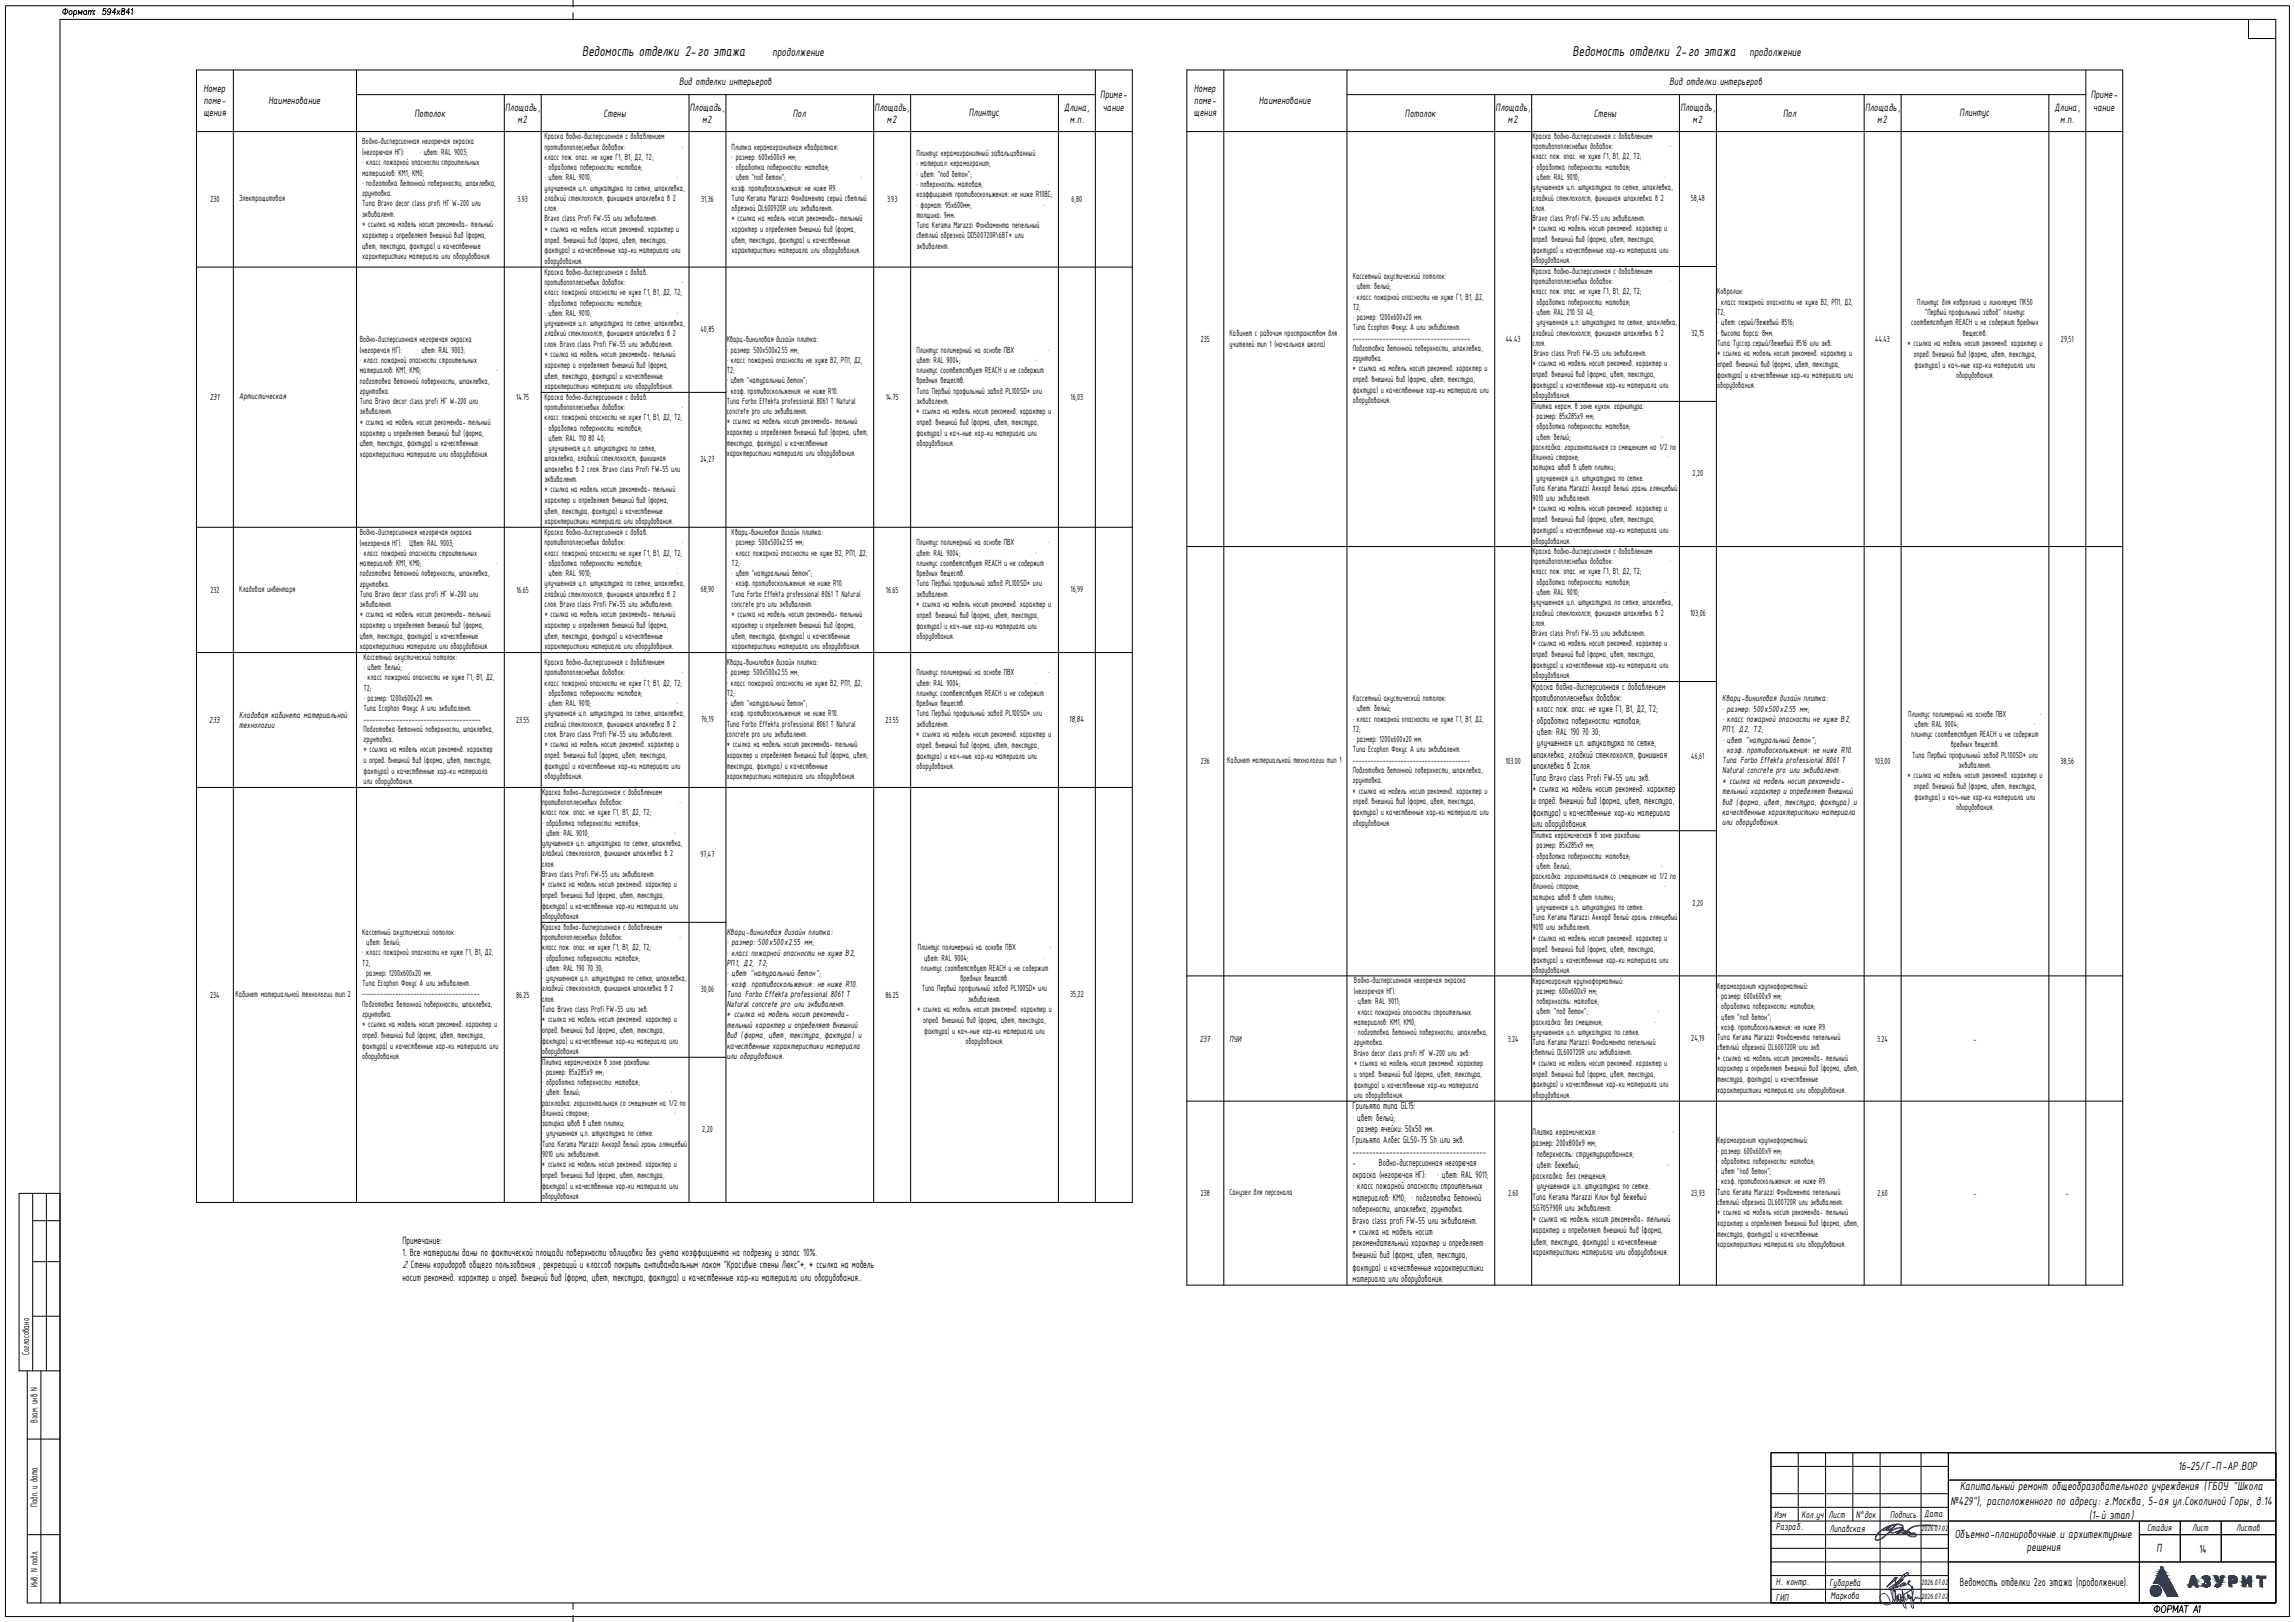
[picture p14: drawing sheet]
<svg xmlns="http://www.w3.org/2000/svg" width="841mm" height="594mm" viewBox="0 0 841 594" stroke-linecap="round" stroke-linejoin="round" font-family="sans-serif">
<defs><g id="words">
<g font-size="5.7">
<text x="213.3" y="20.7">Ведомость отделки 2-го этажа</text>
<text x="576.3" y="20.7">Ведомость отделки 2-го этажа</text>
<text x="788.1" y="592">ФОРМАТ А1</text>
</g>
<g font-size="4.7">
<text x="283.1" y="20.7">продолжение</text>
<text x="641.1" y="20.7">продолжение</text>
<text x="798.2" y="538.4">16-25/Г-П-АР.ВОР</text>
<text x="718.3" y="545.8">Капитальный ремонт общеобразовательного учреждения (ГБОУ &quot;Школа</text>
<text x="714.8" y="551.1">№429&quot;), расположенного по адресу: г.Москва, 5-ая ул.Соколиной Горы, д.14</text>
<text x="765.6" y="556.4">(1-й этап)</text>
<text x="716.3" y="563.1">Объемно-планировочные и архитектурные</text>
<text x="742.8" y="568.1">решения</text>
<text x="790.3" y="568.6">П</text>
<text x="806" y="568.8">14</text>
<text x="718.2" y="580.8">Ведомость отделки 2го этажа (продолжение).</text>
</g>
<g font-size="4.2">
<text x="74.5" y="33.5">Номер</text>
<text x="248.8" y="31.1">Вид отделки интерьеров</text>
<text x="437.5" y="33.5">Номер</text>
<text x="611.8" y="31.1">Вид отделки интерьеров</text>
<text x="74.7" y="38.1">поме-</text>
<text x="98.4" y="38.3">Наименование</text>
<text x="185.1" y="40.5">Площадь,</text>
<text x="252.8" y="40.5">Площадь,</text>
<text x="320.5" y="40.5">Площадь,</text>
<text x="390" y="40.5">Длина,</text>
<text x="403.2" y="36">Приме-</text>
<text x="404.1" y="40.5">чание</text>
<text x="437.7" y="38.1">поме-</text>
<text x="461.3" y="38.3">Наименование</text>
<text x="548.1" y="40.5">Площадь,</text>
<text x="615.8" y="40.5">Площадь,</text>
<text x="683.5" y="40.5">Площадь,</text>
<text x="752.9" y="40.5">Длина,</text>
<text x="766.2" y="36">Приме-</text>
<text x="767.1" y="40.5">чание</text>
<text x="74.5" y="42.6">щения</text>
<text x="151.9" y="42.8">Потолок</text>
<text x="189.6" y="45">м2</text>
<text x="221.1" y="42.8">Стены</text>
<text x="257.3" y="45">м2</text>
<text x="290.5" y="42.8">Пол</text>
<text x="325" y="45">м2</text>
<text x="355.1" y="42.4">Плинтус</text>
<text x="392" y="45">м.п.</text>
<text x="437.5" y="42.6">щения</text>
<text x="514.9" y="42.8">Потолок</text>
<text x="552.6" y="45">м2</text>
<text x="584.1" y="42.8">Стены</text>
<text x="620.3" y="45">м2</text>
<text x="653.5" y="42.8">Пол</text>
<text x="688" y="45">м2</text>
<text x="718" y="42.4">Плинтус</text>
<text x="755" y="45">м.п.</text>
<text x="147.5" y="455.6">Примечание:</text>
<text x="147.5" y="460.1">1. Все материалы даны по фактической площади поверхности облицовки без учета коэффициента на подрезку и запас 10%.</text>
<text x="147.5" y="464.6">2. Стены коридоров общего пользования , рекреаций и классов покрыть антивандальным лаком &quot;Красивые стены Люкс&quot;*, * ссылка на модель</text>
<text x="147.5" y="469.4">носит рекоменд. характер и опред. внешний вид (форма, цвет, текстура, фактура) и качественные хар-ки материала или оборудования..</text>
</g>
<g font-size="3.9">
<text x="561.6" y="252.6">Краска водно-дисперсионная с добавлением</text>
<text x="561.6" y="256.7">противопоплесневых добавок:</text>
<text x="561.6" y="260.9">•</text>
<text x="563.2" y="260.9">класс пож. опас. не хуже Г1, В1, Д2, Т2;</text>
<text x="561.6" y="265.1">•</text>
<text x="561.6" y="269.2">•</text>
<text x="563.2" y="265.1">обработка поверхности: матовая;</text>
<text x="563.2" y="269.2">цвет: RAL 190 70 30;</text>
<text x="561.6" y="273.4">•</text>
<text x="563.2" y="273.4">улучшенная ц.п. штукатурка по сетке,</text>
<text x="561.6" y="277.6">шпаклевка, гладкий стеклохолст, финишная</text>
<text x="561.6" y="281.7">шпаклевка в 2слоя.</text>
<text x="561.6" y="285.9">Типа Bravo class Profi FW-55 или экв.</text>
<text x="561.6" y="290.1">* ссылка на модель носит рекоменд. характер</text>
<text x="561.6" y="294.5">и опред. внешний вид (форма, цвет, текстура,</text>
<text x="561.6" y="298.9">фактура) и качественные хар-ки материала</text>
<text x="561.6" y="303.1">или оборудования.</text>
<text x="495.7" y="406.3">Грильято типа GL15:</text>
<text x="495.7" y="410.4">• цвет: белый;</text>
<text x="495.7" y="414.6">• размер ячейки: 50х50 мм.</text>
<text x="495.7" y="418.8">Грильято Албес GL50-75 Sh или экв.</text>
<text x="495.7" y="422.9">----------------------------------------</text>
<text x="495.7" y="427.1">-</text>
<text x="495.7" y="431.5">окраска (негорючая НГ):</text>
<text x="505.3" y="427.1">Водно-дисперсионная негорючая</text>
<text x="526.8" y="431.5">• цвет: RAL 9011;</text>
<text x="495.7" y="435.7">• класс пожарной опасности строительных</text>
<text x="495.7" y="439.8">материалов: КМ0; • подготовка бетонной</text>
<text x="495.7" y="444">поверхности, шпаклевка, грунтовка.</text>
<text x="495.7" y="448.2">Bravo class profi FW-55 или эквивалент.</text>
<text x="495.7" y="452.3">* ссылка на модель носит</text>
<text x="495.7" y="456.5">рекомендательный характер и определяет</text>
<text x="495.7" y="460.9">внешний вид (форма, цвет, текстура,</text>
<text x="495.7" y="465.3">фактура) и качественные характеристики</text>
<text x="495.7" y="469.5">материала или оборудования.</text>
<text x="10.7" y="496.4" transform="rotate(-90 10.7 496.4)">Согласовано</text>
<text x="13.7" y="521.1" transform="rotate(-90 13.7 521.1)">Взам. инв N</text>
<text x="13.7" y="551.9" transform="rotate(-90 13.7 551.9)">Подп. и дата</text>
<text x="650.1" y="555.8">Изм</text>
<text x="660.1" y="555.8">Кол.уч</text>
<text x="670.1" y="555.8">Лист</text>
<text x="680.1" y="555.8">N°док</text>
<text x="692.6" y="555.8">Подпись</text>
<text x="705.2" y="555.7">Дата</text>
<text x="650.8" y="560.5">Разраб.</text>
<text x="670.4" y="561.1">Липавская</text>
<text x="786.8" y="560.8">Стадия</text>
<text x="803.3" y="560.8">Лист</text>
<text x="819.4" y="560.8">Листов</text>
<text x="13.7" y="581.2" transform="rotate(-90 13.7 581.2)">Инв. N подл.</text>
<text x="650.8" y="580.7">Н. контр.</text>
<text x="670.4" y="580.8">Губарева</text>
<text x="650.8" y="586.3">ГИП</text>
<text x="670.8" y="585.7">Маркова</text>
</g>
<g font-size="3.7">
<text x="561.6" y="415.8">Плитка керамическая:</text>
<text x="561.6" y="419.8">размер: 200х800х9 мм;</text>
<text x="561.6" y="423.7">•</text>
<text x="563.2" y="423.7">поверхность: структурированная;</text>
<text x="561.6" y="427.7">•</text>
<text x="561.7" y="431.7">раскладка: без смещения;</text>
<text x="563.2" y="427.7">цвет: бежевый;</text>
<text x="561.6" y="435.6">•</text>
<text x="563.2" y="435.6">улучшенная ц.п. штукатурка по сетке.</text>
<text x="561.6" y="439.6">Типа Kerama Marazzi Клин вуд бежевый</text>
<text x="561.6" y="443.5">SG705790R или эквивалент.</text>
<text x="561.6" y="447.5">* ссылка на модель носит рекоменда- тельный</text>
<text x="561.6" y="451.7">характер и определяет внешний вид (форма,</text>
<text x="561.6" y="455.9">цвет, текстура, фактура) и качественные</text>
<text x="561.6" y="459.8">характеристики материала или оборудования.</text>
</g>
<g font-size="3.5">
<text x="132.7" y="52.8">Водно-дисперсионная негорючая окраска</text>
<text x="199.5" y="51">Краска водно-дисперсионная с добавлением</text>
<text x="561.6" y="50.9">Краска водно-дисперсионная с добавлением</text>
<text x="132.7" y="56.8">(негорючая НГ):</text>
<text x="153.8" y="56.8">• цвет: RAL 9003;</text>
<text x="199.5" y="54.8">противопоплесневых добавок:</text>
<text x="199.5" y="58.5">класс пож. опас. не хуже Г1, В1, Д2, Т2;</text>
<text x="249.9" y="54.8">•</text>
<text x="268.1" y="54.8">Плитка керамогранитная квадратная:</text>
<text x="268.1" y="58.5">• размер: 600х600х9 мм;</text>
<text x="335.8" y="57.2">Плинтус керамогранитный завальцованный</text>
<text x="561.6" y="54.7">противопоплесневых добавок:</text>
<text x="561.6" y="58.4">класс пож. опас. не хуже Г1, В1, Д2, Т2;</text>
<text x="612" y="54.7">•</text>
<text x="132.7" y="60.5">• класс пожарной опасности строительных</text>
<text x="132.7" y="64.3">материалов: КМ1, КМ0;</text>
<text x="199.5" y="62.3">• обработка поверхности: матовая;</text>
<text x="268.1" y="62.3">• обработка поверхности: матовая;</text>
<text x="335.8" y="61">• материал: керамогранит;</text>
<text x="335.8" y="64.7">• цвет: &quot;под бетон&quot;;</text>
<text x="561.6" y="62.2">•</text>
<text x="561.6" y="65.9">•</text>
<text x="563.1" y="62.2">обработка поверхности: матовая;</text>
<text x="563.1" y="65.9">цвет: RAL 9010;</text>
<text x="610.1" y="65.9">•</text>
<text x="132.7" y="68">• подготовка бетонной поверхности, шпаклевка,</text>
<text x="132.7" y="71.8">грунтовка.</text>
<text x="199.5" y="66.1">• цвет: RAL 9010;</text>
<text x="199.5" y="69.8">улучшенная ц.п. штукатурка по сетке, шпаклевка,</text>
<text x="248" y="66.1">•</text>
<text x="268.1" y="66.1">• цвет &quot;под бетон&quot;;</text>
<text x="268.1" y="69.8">коэф. противоскольжения: не ниже R9.</text>
<text x="315.5" y="66.1">•</text>
<text x="335.8" y="68.5">• поверхность: матовая;</text>
<text x="383.8" y="68.5">•</text>
<text x="561.6" y="69.7">улучшенная ц.п. штукатурка по сетке, шпаклевка,</text>
<text x="77.1" y="74.1">230</text>
<text x="87.6" y="73.8">Электрощитовая</text>
<text x="132.7" y="75.6">Типа Bravo decor class profi НГ W-200 или</text>
<text x="189.7" y="74.1">3.93</text>
<text x="199.5" y="73.6">гладкий стеклохолст, финишная шпаклевка в 2</text>
<text x="199.5" y="77.3">слоя.</text>
<text x="256.9" y="73.9">31,36</text>
<text x="268.1" y="73.6">Типа Kerama Marazzi Фондамента серый светлый</text>
<text x="268.1" y="77.3">обрезной DL600920R или эквивалент.</text>
<text x="325.1" y="74.1">3.93</text>
<text x="335.8" y="72.3">коэффициент противоскольжения: не ниже R10ВС;</text>
<text x="335.8" y="76">• формат: 95х600мм;</text>
<text x="382.5" y="76">•</text>
<text x="392.7" y="73.9">6,80</text>
<text x="561.6" y="73.5">гладкий стеклохолст, финишная шпаклевка в 2</text>
<text x="561.6" y="77.2">слоя.</text>
<text x="619.7" y="73.8">58,48</text>
<text x="132.7" y="83.1">* ссылка на модель носит рекоменда- тельный</text>
<text x="132.7" y="79.3">эквивалент.</text>
<text x="199.5" y="81.1">Bravo class Profi FW-55 или эквивалент.</text>
<text x="268.1" y="81.1">* ссылка на модель носит рекоменда- тельный</text>
<text x="335.8" y="79.8">толщина: 9мм.</text>
<text x="335.8" y="83.5">Типа Kerama Marazzi Фондамента пепельный</text>
<text x="561.6" y="81">Bravo class Profi FW-55 или эквивалент.</text>
<text x="132.7" y="87.1">характер и определяет внешний вид (форма,</text>
<text x="199.5" y="84.9">* ссылка на модель носит рекоменд. характер и</text>
<text x="199.5" y="88.9">опред. внешний вид (форма, цвет, текстура,</text>
<text x="268.1" y="85.1">характер и определяет внешний вид (форма,</text>
<text x="268.1" y="89.1">цвет, текстура, фактура) и качественные</text>
<text x="335.8" y="87.3">светлый обрезной DD500720R\6BT* или</text>
<text x="561.6" y="84.7">* ссылка на модель носит рекоменд. характер и</text>
<text x="561.6" y="88.7">опред. внешний вид (форма, цвет, текстура,</text>
<text x="132.7" y="91.1">цвет, текстура, фактура) и качественные</text>
<text x="132.7" y="94.8">характеристики материала или оборудования.</text>
<text x="199.5" y="92.8">фактура) и качественные хар-ки материала или</text>
<text x="268.1" y="92.8">характеристики материала или оборудования.</text>
<text x="335.8" y="91.1">эквивалент.</text>
<text x="561.6" y="92.7">фактура) и качественные хар-ки материала или</text>
<text x="199.5" y="96.6">оборудования.</text>
<text x="199.5" y="100.7">Краска водно-дисперсионная с добав.</text>
<text x="561.6" y="96.5">оборудования.</text>
<text x="561.6" y="100.3">Краска водно-дисперсионная с добавлением</text>
<text x="199.5" y="104.4">противопоплесневых добавок:</text>
<text x="249.9" y="104.4">•</text>
<text x="495.7" y="102.2">Кассетный акустический потолок:</text>
<text x="495.7" y="106">• цвет: белый;</text>
<text x="561.6" y="104.1">противопоплесневых добавок:</text>
<text x="561.6" y="107.8">класс пож. опас. не хуже Г1, В1, Д2, Т2;</text>
<text x="612" y="104.1">•</text>
<text x="629.3" y="107.8">Ковролин:</text>
<text x="199.5" y="108.2">класс пожарной опасности не хуже Г1, В1, Д2, Т2;</text>
<text x="199.5" y="111.9">• обработка поверхности: матовая;</text>
<text x="495.7" y="109.7">• класс пожарной опасности не хуже Г1, В1, Д2,</text>
<text x="495.7" y="113.5">Т2;</text>
<text x="561.6" y="111.6">•</text>
<text x="563.1" y="111.6">обработка поверхности: матовая;</text>
<text x="629.3" y="111.6">•</text>
<text x="630.8" y="111.6">класс пожарной опасности не хуже В2, РП1, Д2,</text>
<text x="702.6" y="111.6">Плинтус для ковролина и линолеума ПК50</text>
<text x="199.5" y="115.7">• цвет: RAL 9010;</text>
<text x="199.5" y="119.5">улучшенная ц.п. штукатурка по сетке, шпаклевка,</text>
<text x="248" y="115.7">•</text>
<text x="495.7" y="117.2">• размер: 1200х600х20 мм.</text>
<text x="561.6" y="115.4">•</text>
<text x="561.6" y="119.1">•</text>
<text x="563.1" y="115.4">цвет: RAL 210 50 40;</text>
<text x="563.1" y="119.1">улучшенная ц.п. штукатурка по сетке, шпаклевка,</text>
<text x="629.3" y="115.4">Т2;</text>
<text x="629.3" y="119.1">•</text>
<text x="630.8" y="119.1">цвет: серый/бежевый 8516;</text>
<text x="700.4" y="119.1">соответствует REACH и не содержит вредных</text>
<text x="705.4" y="115.4">&quot;Первый профильный завод&quot; плинтус</text>
<text x="131.8" y="125.2">Водно-дисперсионная негорючая окраска</text>
<text x="199.5" y="123.2">гладкий стеклохолст, финишная шпаклевка в 2</text>
<text x="256.7" y="121.7">40,85</text>
<text x="266.3" y="125.4">Кварц-виниловая дизайн плитка:</text>
<text x="440.1" y="125.3">235</text>
<text x="450.6" y="123">Кабинет с рабочим пространством для</text>
<text x="495.7" y="121">Типа Ecophon Фокус А или эквивалент.</text>
<text x="495.7" y="124.7">---------------------------------------</text>
<text x="551.8" y="125.3">44.43</text>
<text x="561.6" y="122.9">гладкий стеклохолст, финишная шпаклевка в 2</text>
<text x="619.9" y="123.2">32,15</text>
<text x="629.3" y="122.9">•</text>
<text x="630.8" y="122.9">высота ворса: 8мм.</text>
<text x="687.2" y="125.3">44.43</text>
<text x="719.3" y="122.9">веществ.</text>
<text x="755.3" y="125.1">29,51</text>
<text x="131.8" y="129.2">(негорючая НГ):</text>
<text x="152.9" y="129.2">• цвет: RAL 9003;</text>
<text x="199.5" y="130.7">* ссылка на модель носит рекоменда- тельный</text>
<text x="199.5" y="127">слоя. Bravo class Profi FW-55 или эквивалент.</text>
<text x="266.3" y="129.1">•</text>
<text x="267.8" y="129.1">размер: 500х500х2.55 мм;</text>
<text x="335.8" y="129.1">Плинтус полимерный на основе ПВХ</text>
<text x="384.2" y="129.1">•</text>
<text x="450.6" y="127">учителей тип 1 (начальная школа)</text>
<text x="495.7" y="128.5">Подготовка бетонной поверхности, шпаклевка,</text>
<text x="561.6" y="126.6">слоя.</text>
<text x="561.6" y="130.4">.Bravo class Profi FW-55 или эквивалент.</text>
<text x="629.3" y="130.4">* ссылка на модель носит рекоменд. характер и</text>
<text x="629.3" y="126.6">Типа Туссор серый/бежевый 8516 или экв.</text>
<text x="699" y="126.6">* ссылка на модель носит рекоменд. характер и</text>
<text x="701.3" y="130.6">опред. внешний вид (форма, цвет, текстура,</text>
<text x="131.8" y="133">• класс пожарной опасности строительных</text>
<text x="131.8" y="136.8">материалов: КМ1, КМ0;</text>
<text x="181.9" y="136.8">•</text>
<text x="199.5" y="134.7">характер и определяет внешний вид (форма,</text>
<text x="266.3" y="132.9">•</text>
<text x="266.3" y="136.6">Т2;</text>
<text x="267.8" y="132.9">класс пожарной опасности не хуже В2, РП1, Д2,</text>
<text x="335.8" y="132.9">цвет: RAL 9004;</text>
<text x="335.8" y="136.6">плинтус соответствует REACH и не содержит</text>
<text x="379.5" y="132.9">•</text>
<text x="495.7" y="136">* ссылка на модель носит рекоменд. характер и</text>
<text x="495.7" y="132.3">грунтовка.</text>
<text x="561.6" y="134.1">* ссылка на модель носит рекоменд. характер и</text>
<text x="629.3" y="134.4">опред. внешний вид (форма, цвет, текстура,</text>
<text x="701.6" y="134.6">фактура) и кач-ные хар-ки материала или</text>
<text x="131.8" y="140.5">подготовка бетонной поверхности, шпаклевка,</text>
<text x="199.5" y="138.7">цвет, текстура, фактура) и качественные</text>
<text x="199.5" y="142.5">характеристики материала или оборудования.</text>
<text x="266.3" y="140.4">•</text>
<text x="267.8" y="140.4">цвет &quot;натуральный бетон&quot;;</text>
<text x="335.8" y="140.4">вредных веществ.</text>
<text x="495.7" y="140">опред. внешний вид (форма, цвет, текстура,</text>
<text x="561.6" y="138.1">опред. внешний вид (форма, цвет, текстура,</text>
<text x="561.6" y="142.1">фактура) и качественные хар-ки материала или</text>
<text x="629.3" y="138.4">фактура) и качественные хар-ки материала или</text>
<text x="629.3" y="142.1">оборудования.</text>
<text x="716.8" y="138.4">оборудования.</text>
<text x="76.9" y="146.6">231</text>
<text x="87.6" y="146.3">Артистическая</text>
<text x="131.8" y="144.3">грунтовка.</text>
<text x="131.8" y="148">Типа Bravo decor class profi НГ W-200 или</text>
<text x="189.2" y="146.6">14.75</text>
<text x="199.5" y="146.4">Краска водно-дисперсионная с добав.</text>
<text x="266.3" y="144.2">•</text>
<text x="266.3" y="147.9">Типа Forbo Effekta professional 8061 T Natural</text>
<text x="267.8" y="144.2">коэф. противоскольжения: не ниже R10.</text>
<text x="324.6" y="146.6">14.75</text>
<text x="335.8" y="144.2">Типа Первый профильный завод PL100SD* или</text>
<text x="335.8" y="147.9">эквивалент.</text>
<text x="392.3" y="146.4">16,03</text>
<text x="495.7" y="144">фактура) и качественные хар-ки материала или</text>
<text x="495.7" y="147.8">оборудования.</text>
<text x="561.6" y="145.9">оборудования.</text>
<text x="561.6" y="149.7">Плитка керам. в зоне кухон. гарнитура:</text>
<text x="131.8" y="155.5">* ссылка на модель носит рекоменда- тельный</text>
<text x="131.8" y="151.8">эквивалент.</text>
<text x="199.5" y="150.2">противопоплесневых добавок:</text>
<text x="199.5" y="153.9">класс пожарной опасности не хуже Г1, В1, Д2, Т2;</text>
<text x="249.9" y="150.2">•</text>
<text x="266.3" y="155.4">* ссылка на модель носит рекоменда- тельный</text>
<text x="266.3" y="151.7">concrete pro или эквивалент.</text>
<text x="335.8" y="151.7">* ссылка на модель носит рекоменд. характер и</text>
<text x="335.8" y="155.7">опред. внешний вид (форма, цвет, текстура,</text>
<text x="561.6" y="153.5">•</text>
<text x="563.1" y="153.5">размер: 85х285х9 мм;</text>
<text x="131.8" y="159.5">характер и определяет внешний вид (форма,</text>
<text x="199.5" y="157.7">• обработка поверхности: матовая;</text>
<text x="199.5" y="161.5">• цвет: RAL 110 80 40;</text>
<text x="266.3" y="159.4">характер и определяет внешний вид (форма, цвет,</text>
<text x="335.8" y="159.7">фактура) и кач-ные хар-ки материала или</text>
<text x="561.6" y="157.2">•</text>
<text x="561.6" y="161">•</text>
<text x="563.1" y="157.2">обработка поверхности: матовая;</text>
<text x="563.1" y="161">цвет: белый;</text>
<text x="608.8" y="161">•</text>
<text x="131.8" y="163.5">цвет, текстура, фактура) и качественные</text>
<text x="131.8" y="167.3">характеристики материала или оборудования.</text>
<text x="199.5" y="165.2">• улучшенная ц.п. штукатурка по сетке,</text>
<text x="266.3" y="163.4">текстура, фактура) и качественные</text>
<text x="266.3" y="167.2">характеристики материала или оборудования.</text>
<text x="335.8" y="163.4">оборудования.</text>
<text x="561.6" y="164.8">раскладка: горизонтальная со смещением на 1/2 по</text>
<text x="199.5" y="169">шпаклевка, гладкий стеклохолст, финишная</text>
<text x="199.5" y="172.7">шпаклевка в 2 слоя. Bravo class Profi FW-55 или</text>
<text x="256.7" y="169.3">24,27</text>
<text x="561.6" y="168.5">длинной стороне;</text>
<text x="561.6" y="172.3">затирка швов в цвет плитки;</text>
<text x="610.9" y="168.5">•</text>
<text x="199.5" y="176.5">эквивалент.</text>
<text x="561.6" y="176.1">•</text>
<text x="561.6" y="179.8">Типа Kerama Marazzi Аккорд белый грань глянцевый</text>
<text x="563.1" y="176.1">улучшенная ц.п. штукатурка по сетке.</text>
<text x="620.3" y="174.5">2,20</text>
<text x="199.5" y="180.3">* ссылка на модель носит рекоменда- тельный</text>
<text x="199.5" y="184.2">характер и определяет внешний вид (форма,</text>
<text x="561.6" y="183.6">9010 или эквивалент.</text>
<text x="199.5" y="188.2">цвет, текстура, фактура) и качественные</text>
<text x="199.5" y="192">характеристики материала или оборудования.</text>
<text x="561.6" y="187.3">* ссылка на модель носит рекоменд. характер и</text>
<text x="561.6" y="191.3">опред. внешний вид (форма, цвет, текстура,</text>
<text x="131.8" y="195.8">Водно-дисперсионная негорючая окраска</text>
<text x="199.5" y="195.9">Краска водно-дисперсионная с добав.</text>
<text x="268.1" y="195.9">Кварц-виниловая дизайн плитка:</text>
<text x="561.6" y="195.3">фактура) и качественные хар-ки материала или</text>
<text x="131.8" y="199.8">(негорючая НГ):</text>
<text x="131.8" y="203.6">• класс пожарной опасности строительных</text>
<text x="150.1" y="199.8">Цвет: RAL 9003;</text>
<text x="199.5" y="199.7">противопоплесневых добавок:</text>
<text x="199.5" y="203.5">класс пожарной опасности не хуже Г1, В1, Д2, Т2;</text>
<text x="249.9" y="199.7">•</text>
<text x="268.1" y="199.7">• размер: 500х500х2.55 мм;</text>
<text x="268.1" y="203.5">• класс пожарной опасности не хуже В2, РП1, Д2,</text>
<text x="335.8" y="199.7">Плинтус полимерный на основе ПВХ</text>
<text x="335.8" y="203.5">цвет: RAL 9004;</text>
<text x="379.5" y="203.5">•</text>
<text x="384.2" y="199.7">•</text>
<text x="561.6" y="199.1">оборудования.</text>
<text x="561.6" y="202.9">Краска водно-дисперсионная с добавлением</text>
<text x="131.8" y="207.3">материалов: КМ1, КМ0;</text>
<text x="181.9" y="207.3">•</text>
<text x="199.5" y="207.2">• обработка поверхности: матовая;</text>
<text x="268.1" y="207.2">Т2;</text>
<text x="335.8" y="207.2">плинтус соответствует REACH и не содержит</text>
<text x="561.6" y="206.7">противопоплесневых добавок:</text>
<text x="612" y="206.7">•</text>
<text x="131.8" y="211.1">подготовка бетонной поверхности, шпаклевка,</text>
<text x="131.8" y="214.9">грунтовка.</text>
<text x="199.5" y="211">• цвет: RAL 9010;</text>
<text x="199.5" y="214.7">улучшенная ц.п. штукатурка по сетке, шпаклевка,</text>
<text x="248" y="211">•</text>
<text x="268.1" y="211">• цвет &quot;натуральный бетон&quot;;</text>
<text x="268.1" y="214.7">• коэф. противоскольжения: не ниже R10.</text>
<text x="335.8" y="211">вредных веществ.</text>
<text x="335.8" y="214.7">Типа Первый профильный завод PL100SD* или</text>
<text x="561.6" y="210.4">класс пож. опас. не хуже Г1, В1, Д2, Т2;</text>
<text x="561.6" y="214.2">•</text>
<text x="563.1" y="214.2">обработка поверхности: матовая;</text>
<text x="77.1" y="217.2">232</text>
<text x="87.6" y="216.8">Кладовая инвентаря</text>
<text x="131.8" y="218.6">Типа Bravo decor class profi НГ W-200 или</text>
<text x="189.3" y="217.2">16.65</text>
<text x="199.5" y="218.5">гладкий стеклохолст, финишная шпаклевка в 2</text>
<text x="256.8" y="217">68,90</text>
<text x="268.1" y="218.5">Типа Forbo Effekta professional 8061 T Natural</text>
<text x="324.7" y="217.2">16.65</text>
<text x="335.8" y="218.5">эквивалент.</text>
<text x="392.3" y="217">16,99</text>
<text x="561.6" y="217.9">•</text>
<text x="561.6" y="221.7">улучшенная ц.п. штукатурка по сетке, шпаклевка,</text>
<text x="563.1" y="217.9">цвет: RAL 9010;</text>
<text x="610.1" y="217.9">•</text>
<text x="131.8" y="226.1">* ссылка на модель носит рекоменда- тельный</text>
<text x="131.8" y="222.4">эквивалент.</text>
<text x="199.5" y="226">* ссылка на модель носит рекоменда- тельный</text>
<text x="199.5" y="222.3">слоя. Bravo class Profi FW-55 или эквивалент.</text>
<text x="268.1" y="226">* ссылка на модель носит рекоменда- тельный</text>
<text x="268.1" y="222.3">concrete pro или эквивалент.</text>
<text x="335.8" y="222.3">* ссылка на модель носит рекоменд. характер и</text>
<text x="335.8" y="226.2">опред. внешний вид (форма, цвет, текстура,</text>
<text x="561.6" y="225.5">гладкий стеклохолст, финишная шпаклевка в 2</text>
<text x="619.3" y="225.8">103,06</text>
<text x="131.8" y="230.1">характер и определяет внешний вид (форма,</text>
<text x="199.5" y="230">характер и определяет внешний вид (форма,</text>
<text x="199.5" y="234">цвет, текстура, фактура) и качественные</text>
<text x="268.1" y="230">характер и определяет внешний вид (форма,</text>
<text x="268.1" y="234">цвет, текстура, фактура) и качественные</text>
<text x="335.8" y="230.2">фактура) и кач-ные хар-ки материала или</text>
<text x="335.8" y="234">оборудования.</text>
<text x="561.6" y="229.2">слоя.</text>
<text x="561.6" y="233">Bravo class Profi FW-55 или эквивалент.</text>
<text x="131.8" y="234.1">цвет, текстура, фактура) и качественные</text>
<text x="131.8" y="237.9">характеристики материала или оборудования.</text>
<text x="199.5" y="237.8">характеристики материала или оборудования.</text>
<text x="268.1" y="237.8">характеристики материала или оборудования.</text>
<text x="561.6" y="236.7">* ссылка на модель носит рекоменд. характер и</text>
<text x="133.2" y="241.7">Кассетный акустический потолок:</text>
<text x="133.2" y="245.5">• цвет: белый;</text>
<text x="199.5" y="243.6">Краска водно-дисперсионная с добавлением</text>
<text x="266.3" y="243.6">Кварц-виниловая дизайн плитка:</text>
<text x="561.6" y="240.7">опред. внешний вид (форма, цвет, текстура,</text>
<text x="561.6" y="244.7">фактура) и качественные хар-ки материала или</text>
<text x="133.2" y="249.2">• класс пожарной опасности не хуже Г1, В1, Д2,</text>
<text x="199.5" y="247.3">противопоплесневых добавок:</text>
<text x="199.5" y="251.1">класс пожарной опасности не хуже Г1, В1, Д2, Т2;</text>
<text x="249.9" y="247.3">•</text>
<text x="266.3" y="247.3">•</text>
<text x="266.3" y="251.1">•</text>
<text x="267.8" y="247.3">размер: 500х500х2.55 мм;</text>
<text x="267.8" y="251.1">класс пожарной опасности не хуже В2, РП1, Д2,</text>
<text x="335.8" y="247.3">Плинтус полимерный на основе ПВХ</text>
<text x="335.8" y="251.1">цвет: RAL 9004;</text>
<text x="379.5" y="251.1">•</text>
<text x="384.2" y="247.3">•</text>
<text x="561.6" y="248.5">оборудования.</text>
<text x="133.2" y="253">Т2;</text>
<text x="133.2" y="256.7">• размер: 1200х600х20 мм.</text>
<text x="199.5" y="254.9">• обработка поверхности: матовая;</text>
<text x="266.3" y="254.9">Т2;</text>
<text x="335.8" y="254.9">плинтус соответствует REACH и не содержит</text>
<text x="495.7" y="256.8">Кассетный акустический потолок:</text>
<text x="631.1" y="256.9">Кварц-виниловая дизайн плитка:</text>
<text x="87.6" y="262.9">Кладовая кабинета материальной</text>
<text x="133.2" y="260.5">Типа Ecophon Фокус А или эквивалент.</text>
<text x="199.5" y="258.6">• цвет: RAL 9010;</text>
<text x="199.5" y="262.4">улучшенная ц.п. штукатурка по сетке, шпаклевка,</text>
<text x="248" y="258.6">•</text>
<text x="266.3" y="258.6">•</text>
<text x="266.3" y="262.4">•</text>
<text x="267.8" y="258.6">цвет &quot;натуральный бетон&quot;;</text>
<text x="267.8" y="262.4">коэф. противоскольжения: не ниже R10.</text>
<text x="335.8" y="258.6">вредных веществ.</text>
<text x="335.8" y="262.4">Типа Первый профильный завод PL100SD* или</text>
<text x="495.7" y="260.6">• цвет: белый;</text>
<text x="631.1" y="260.7">• размер: 500х500х2.55 мм;</text>
<text x="699.3" y="262.5">Плинтус полимерный на основе ПВХ</text>
<text x="747.6" y="262.5">•</text>
<text x="76.7" y="264.8">233</text>
<text x="87.6" y="266.7">технологии</text>
<text x="133.2" y="264.3">---------------------------------------</text>
<text x="133.2" y="268">Подготовка бетонной поверхности, шпаклевка,</text>
<text x="189.1" y="264.8">23.55</text>
<text x="199.5" y="266.1">гладкий стеклохолст, финишная шпаклевка в 2</text>
<text x="199.5" y="269.9">слоя. Bravo class Profi FW-55 или эквивалент.</text>
<text x="256.9" y="264.6">76,19</text>
<text x="266.3" y="266.1">Типа Forbo Effekta professional 8061 T Natural</text>
<text x="266.3" y="269.9">concrete pro или эквивалент.</text>
<text x="324.5" y="264.8">23.55</text>
<text x="335.8" y="269.9">* ссылка на модель носит рекоменд. характер и</text>
<text x="335.8" y="266.1">эквивалент.</text>
<text x="391.7" y="264.6">18,84</text>
<text x="495.7" y="264.3">• класс пожарной опасности не хуже Г1, В1, Д2,</text>
<text x="495.7" y="268.1">Т2;</text>
<text x="631.1" y="264.4">• класс пожарной опасности не хуже В2,</text>
<text x="631.1" y="268.2">РП1, Д2, Т2;</text>
<text x="700.4" y="270">плинтус соответствует REACH и не содержит</text>
<text x="701.6" y="266.2">цвет: RAL 9004;</text>
<text x="745.3" y="266.2">•</text>
<text x="133.2" y="275.5">* ссылка на модель носит рекоменд. характер</text>
<text x="133.2" y="271.8">грунтовка.</text>
<text x="199.5" y="273.7">* ссылка на модель носит рекоменд. характер и</text>
<text x="266.3" y="273.7">* ссылка на модель носит рекоменда- тельный</text>
<text x="335.8" y="273.9">опред. внешний вид (форма, цвет, текстура,</text>
<text x="495.7" y="271.9">• размер: 1200х600х20 мм.</text>
<text x="495.7" y="275.6">Типа Ecophon Фокус А или эквивалент.</text>
<text x="631.1" y="272">• цвет &quot;натуральный бетон&quot;;</text>
<text x="631.1" y="275.7">• коэф. противоскольжения: не ниже R10.</text>
<text x="714.9" y="273.7">вредных веществ.</text>
<text x="133.2" y="279.5">и опред. внешний вид (форма, цвет, текстура,</text>
<text x="199.5" y="277.7">опред. внешний вид (форма, цвет, текстура,</text>
<text x="199.5" y="281.6">фактура) и качественные хар-ки материала или</text>
<text x="266.3" y="277.7">характер и определяет внешний вид (форма, цвет,</text>
<text x="266.3" y="281.6">текстура, фактура) и качественные</text>
<text x="335.8" y="277.9">фактура) и кач-ные хар-ки материала или</text>
<text x="335.8" y="281.6">оборудования.</text>
<text x="440.1" y="279.9">236</text>
<text x="449.7" y="279.6">Кабинет материальной технологии тип 1</text>
<text x="495.7" y="279.4">---------------------------------------</text>
<text x="551.7" y="279.9">103.00</text>
<text x="619.8" y="277.8">46,61</text>
<text x="631.1" y="279.5">Типа Forbo Effekta professional 8061 T</text>
<text x="687.1" y="279.9">103.00</text>
<text x="700.7" y="277.5">Типа Первый профильный завод PL100SD* или</text>
<text x="717.7" y="281.3">эквивалент.</text>
<text x="755.1" y="279.7">38,56</text>
<text x="133.2" y="283.5">фактура) и качественные хар-ки материала</text>
<text x="133.2" y="287.3">или оборудования.</text>
<text x="199.5" y="285.4">оборудования.</text>
<text x="266.3" y="285.4">характеристики материала или оборудования.</text>
<text x="495.7" y="283.1">Подготовка бетонной поверхности, шпаклевка,</text>
<text x="495.7" y="286.9">грунтовка.</text>
<text x="631" y="287">* ссылка на модель носит рекоменда-</text>
<text x="631.1" y="283.2">Natural concrete pro или эквивалент.</text>
<text x="699" y="285">* ссылка на модель носит рекоменд. характер и</text>
<text x="198.6" y="291.1">Краска водно-дисперсионная с добавлением</text>
<text x="495.7" y="290.7">* ссылка на модель носит рекоменд. характер и</text>
<text x="631.1" y="290.8">тельный характер и определяет внешний</text>
<text x="701.3" y="289">опред. внешний вид (форма, цвет, текстура,</text>
<text x="701.6" y="293">фактура) и кач-ные хар-ки материала или</text>
<text x="198.6" y="294.9">противопоплесневых добавок:</text>
<text x="198.6" y="298.6">класс пож. опас. не хуже Г1, В1, Д2, Т2;</text>
<text x="249" y="294.9">•</text>
<text x="495.7" y="294.6">опред. внешний вид (форма, цвет, текстура,</text>
<text x="495.7" y="298.6">фактура) и качественные хар-ки материала или</text>
<text x="631.1" y="294.8">вид (форма, цвет, текстура, фактура) и</text>
<text x="631.1" y="298.5">качественные характеристики материала</text>
<text x="716.8" y="296.7">оборудования.</text>
<text x="198.6" y="302.4">•</text>
<text x="200.1" y="302.4">обработка поверхности: матовая;</text>
<text x="495.7" y="302.4">оборудования.</text>
<text x="631.1" y="302.3">или оборудования.</text>
<text x="198.6" y="306.2">•</text>
<text x="198.6" y="309.9">улучшенная ц.п. штукатурка по сетке, шпаклевка,</text>
<text x="200.1" y="306.2">цвет: RAL 9010;</text>
<text x="247.1" y="306.2">•</text>
<text x="561.6" y="307">Плитка керамическая в зоне раковины:</text>
<text x="561.6" y="310.7">•</text>
<text x="563.1" y="310.7">размер: 85х285х9 мм;</text>
<text x="198.6" y="313.7">гладкий стеклохолст, финишная шпаклевка в 2</text>
<text x="198.6" y="317.5">слоя.</text>
<text x="256.7" y="314">97,47</text>
<text x="561.6" y="314.5">•</text>
<text x="563.1" y="314.5">обработка поверхности: матовая;</text>
<text x="198.6" y="321.2">Bravo class Profi FW-55 или эквивалент.</text>
<text x="561.6" y="318.2">•</text>
<text x="561.6" y="322">раскладка: горизонтальная со смещением на 1/2 по</text>
<text x="563.1" y="318.2">цвет: белый;</text>
<text x="608.8" y="318.2">•</text>
<text x="198.6" y="325">* ссылка на модель носит рекоменд. характер и</text>
<text x="198.6" y="328.9">опред. внешний вид (форма, цвет, текстура,</text>
<text x="561.6" y="329.5">затирка швов в цвет плитки;</text>
<text x="561.7" y="325.8">длинной стороне;</text>
<text x="610.1" y="325.8">•</text>
<text x="198.6" y="332.9">фактура) и качественные хар-ки материала или</text>
<text x="561.6" y="333.3">•</text>
<text x="563.1" y="333.3">улучшенная ц.п. штукатурка по сетке.</text>
<text x="620.3" y="331.7">2,20</text>
<text x="198.6" y="336.7">оборудования.</text>
<text x="198.6" y="340.5">Краска водно-дисперсионная с добавлением</text>
<text x="561.6" y="337.1">Типа Kerama Marazzi Аккорд белый грань глянцевый</text>
<text x="561.6" y="340.8">9010 или эквивалент.</text>
<text x="132.7" y="342.4">Кассетный акустический потолок:</text>
<text x="132.7" y="346.2">• цвет: белый;</text>
<text x="198.6" y="344.3">противопоплесневых добавок:</text>
<text x="249" y="344.3">•</text>
<text x="266.3" y="342.5">Кварц-виниловая дизайн плитка:</text>
<text x="266.3" y="346.3">•</text>
<text x="268" y="346.3">размер: 500х500х2.55 мм;</text>
<text x="561.6" y="344.6">* ссылка на модель носит рекоменд. характер и</text>
<text x="132.7" y="349.9">• класс пожарной опасности не хуже Г1, В1, Д2,</text>
<text x="132.7" y="353.7">Т2;</text>
<text x="198.6" y="348.1">класс пож. опас. не хуже Г1, В1, Д2, Т2;</text>
<text x="198.6" y="351.8">•</text>
<text x="200.1" y="351.8">обработка поверхности: матовая;</text>
<text x="266.3" y="350">•</text>
<text x="266.3" y="353.8">РП1, Д2, Т2;</text>
<text x="268" y="350">класс пожарной опасности не хуже В2,</text>
<text x="336.4" y="348.1">Плинтус полимерный на основе ПВХ</text>
<text x="338.7" y="351.8">цвет: RAL 9004;</text>
<text x="382.3" y="351.8">•</text>
<text x="384.7" y="348.1">•</text>
<text x="561.6" y="348.5">опред. внешний вид (форма, цвет, текстура,</text>
<text x="561.6" y="352.5">фактура) и качественные хар-ки материала или</text>
<text x="132.7" y="357.5">• размер: 1200х600х20 мм.</text>
<text x="198.6" y="355.6">•</text>
<text x="198.6" y="359.3">•</text>
<text x="200.1" y="355.6">цвет: RAL 190 70 30;</text>
<text x="200.1" y="359.3">улучшенная ц.п. штукатурка по сетке, шпаклевка,</text>
<text x="266.3" y="357.6">•</text>
<text x="268" y="357.6">цвет &quot;натуральный бетон&quot;;</text>
<text x="337.4" y="355.6">плинтус соответствует REACH и не содержит</text>
<text x="351.9" y="359.3">вредных веществ.</text>
<text x="561.6" y="356.3">оборудования.</text>
<text x="77" y="365.5">234</text>
<text x="86.3" y="365.2">Кабинет материальной технологии тип 2</text>
<text x="132.7" y="361.2">Типа Ecophon Фокус А или эквивалент.</text>
<text x="132.7" y="365">---------------------------------------</text>
<text x="189.1" y="365.5">86.25</text>
<text x="198.6" y="363.1">гладкий стеклохолст, финишная шпаклевка в 2</text>
<text x="256.8" y="363.4">30,06</text>
<text x="266.3" y="361.3">•</text>
<text x="266.3" y="365.1">Типа Forbo Effekta professional 8061 T</text>
<text x="268" y="361.3">коэф. противоскольжения: не ниже R10.</text>
<text x="324.5" y="365.5">86.25</text>
<text x="337.8" y="363.1">Типа Первый профильный завод PL100SD* или</text>
<text x="392.2" y="365.3">35,22</text>
<text x="496.1" y="360.1">Водно-дисперсионная негорючая окраска</text>
<text x="496.1" y="364.1">(негорючая НГ):</text>
<text x="561.6" y="360.2">Керамогранит крупноформатный:</text>
<text x="561.6" y="364">•</text>
<text x="563.1" y="364">размер: 600х600х9 мм;</text>
<text x="629.3" y="362.1">Керамогранит крупноформатный:</text>
<text x="629.3" y="365.9">•</text>
<text x="630.8" y="365.9">размер: 600х600х9 мм;</text>
<text x="132.7" y="368.7">Подготовка бетонной поверхности, шпаклевка,</text>
<text x="198.6" y="366.9">слоя.</text>
<text x="198.6" y="370.6">Типа Bravo class Profi FW-55 или экв.</text>
<text x="266.3" y="368.8">Natural concrete pro или эквивалент.</text>
<text x="336.1" y="370.6">* ссылка на модель носит рекоменд. характер и</text>
<text x="354.8" y="366.9">эквивалент.</text>
<text x="496.1" y="367.9">• цвет: RAL 9011;</text>
<text x="496.1" y="371.6">• класс пожарной опасности строительных</text>
<text x="561.6" y="367.8">•</text>
<text x="561.6" y="371.5">•</text>
<text x="563.1" y="367.8">поверхность: матовая;</text>
<text x="563.1" y="371.5">цвет: &quot;под бетон&quot;;</text>
<text x="607.5" y="371.5">•</text>
<text x="629.3" y="369.6">•</text>
<text x="630.8" y="369.6">обработка поверхности: матовая;</text>
<text x="132.7" y="376.3">* ссылка на модель носит рекоменд. характер и</text>
<text x="132.7" y="372.5">грунтовка.</text>
<text x="198.6" y="374.4">* ссылка на модель носит рекоменд. характер и</text>
<text x="266.3" y="372.6">* ссылка на модель носит рекоменда-</text>
<text x="266.3" y="376.4">тельный характер и определяет внешний</text>
<text x="338.3" y="374.6">опред. внешний вид (форма, цвет, текстура,</text>
<text x="496.1" y="375.4">материалов: КМ1, КМ0;</text>
<text x="561.6" y="375.3">раскладка: без смещения;</text>
<text x="606.3" y="375.3">•</text>
<text x="629.3" y="373.4">•</text>
<text x="629.3" y="377.2">•</text>
<text x="630.8" y="373.4">цвет &quot;под бетон&quot;;</text>
<text x="630.8" y="377.2">коэф. противоскольжения: не ниже R9.</text>
<text x="132.7" y="380.2">опред. внешний вид (форма, цвет, текстура,</text>
<text x="198.6" y="378.4">опред. внешний вид (форма, цвет, текстура,</text>
<text x="198.6" y="382.3">фактура) и качественные хар-ки материала или</text>
<text x="266.3" y="380.4">вид (форма, цвет, текстура, фактура) и</text>
<text x="338.7" y="378.6">фактура) и кач-ные хар-ки материала или</text>
<text x="353.8" y="382.3">оборудования.</text>
<text x="439.7" y="381.5">237</text>
<text x="450.6" y="381.5">ПУИ</text>
<text x="496.1" y="379.2">• подготовка бетонной поверхности, шпаклевка,</text>
<text x="496.1" y="382.9">грунтовка.</text>
<text x="552.6" y="381.5">3.24</text>
<text x="561.6" y="379">улучшенная ц.п. штукатурка по сетке.</text>
<text x="561.6" y="382.8">Типа Kerama Marazzi Фондамента пепельный</text>
<text x="619.8" y="381.3">24,19</text>
<text x="629.3" y="380.9">Типа Kerama Marazzi Фондамента пепельный</text>
<text x="687.9" y="381.5">3.24</text>
<text x="723.2" y="381.5">-</text>
<text x="132.7" y="384.2">фактура) и качественные хар-ки материала или</text>
<text x="132.7" y="388">оборудования.</text>
<text x="198.6" y="386.1">оборудования.</text>
<text x="198.6" y="389.9">Плитка керамическая в зоне раковины:</text>
<text x="266.3" y="384.1">качественные характеристики материала</text>
<text x="266.3" y="387.9">или оборудования.</text>
<text x="496.1" y="386.7">Bravo decor class profi НГ W-200 или экв.</text>
<text x="561.6" y="386.6">светлый DL600720R или эквивалент.</text>
<text x="629.3" y="388.4">* ссылка на модель носит рекоменда- тельный</text>
<text x="629.3" y="384.7">светлый обрезной DL600720R или экв.</text>
<text x="198.6" y="393.7">•</text>
<text x="200.1" y="393.7">размер: 85х285х9 мм;</text>
<text x="496.1" y="390.4">* ссылка на модель носит рекоменд. характер</text>
<text x="496.1" y="394.4">и опред. внешний вид (форма, цвет, текстура,</text>
<text x="561.6" y="390.3">* ссылка на модель носит рекоменд. характер и</text>
<text x="561.6" y="394.3">опред. внешний вид (форма, цвет, текстура,</text>
<text x="629.3" y="392.3">характер и определяет внешний вид (форма, цвет,</text>
<text x="198.6" y="397.5">•</text>
<text x="198.6" y="401.2">•</text>
<text x="200.1" y="397.5">обработка поверхности: матовая;</text>
<text x="200.1" y="401.2">цвет: белый;</text>
<text x="245.8" y="401.2">•</text>
<text x="496.1" y="398.4">фактура) и качественные хар-ки материала</text>
<text x="561.6" y="398.3">фактура) и качественные хар-ки материала или</text>
<text x="629.3" y="396.3">текстура, фактура) и качественные</text>
<text x="629.3" y="400.2">характеристики материала или оборудования.</text>
<text x="198.6" y="405">раскладка: горизонтальная со смещением на 1/2 по</text>
<text x="496.1" y="402.2">или оборудования.</text>
<text x="561.6" y="402.1">оборудования.</text>
<text x="198.6" y="412.5">затирка швов в цвет плитки;</text>
<text x="198.8" y="408.7">длинной стороне;</text>
<text x="247.2" y="408.7">•</text>
<text x="198.6" y="416.3">•</text>
<text x="200.1" y="416.3">улучшенная ц.п. штукатурка по сетке.</text>
<text x="257.3" y="414.7">2,20</text>
<text x="629.3" y="418.8">Керамогранит крупноформатный:</text>
<text x="198.6" y="420">Типа Kerama Marazzi Аккорд белый грань глянцевый</text>
<text x="198.6" y="423.8">9010 или эквивалент.</text>
<text x="629.3" y="422.5">•</text>
<text x="630.8" y="422.5">размер: 600х600х9 мм;</text>
<text x="198.6" y="427.5">* ссылка на модель носит рекоменд. характер и</text>
<text x="198.6" y="431.5">опред. внешний вид (форма, цвет, текстура,</text>
<text x="629.3" y="426.3">•</text>
<text x="629.3" y="430.1">•</text>
<text x="630.8" y="426.3">обработка поверхности: матовая;</text>
<text x="630.8" y="430.1">цвет &quot;под бетон&quot;;</text>
<text x="198.6" y="435.5">фактура) и качественные хар-ки материала или</text>
<text x="450.6" y="437.8">Санузел для персонала</text>
<text x="619.7" y="437.9">23,93</text>
<text x="629.3" y="433.8">•</text>
<text x="629.3" y="437.6">Типа Kerama Marazzi Фондамента пепельный</text>
<text x="630.8" y="433.8">коэф. противоскольжения: не ниже R9.</text>
<text x="688" y="437.9">2,60</text>
<text x="198.6" y="439.3">оборудования.</text>
<text x="440.1" y="438.1">238</text>
<text x="552.6" y="438.1">2.60</text>
<text x="629.3" y="441.3">светлый обрезной DL600720R или эквивалент.</text>
<text x="723.2" y="438.1">-</text>
<text x="757" y="438.1">-</text>
<text x="629.3" y="445.1">* ссылка на модель носит рекоменда- тельный</text>
<text x="629.3" y="449">характер и определяет внешний вид (форма, цвет,</text>
<text x="629.3" y="453">текстура, фактура) и качественные</text>
<text x="629.3" y="456.8">характеристики материала или оборудования.</text>
</g>
<g font-size="3.1">
<text x="704" y="560.6">2026.07.02</text>
<text x="704" y="580.6">2026.07.02</text>
<text x="704" y="585.6">2026.07.02</text>
</g>
</g></defs>
<g fill="none" stroke="#000" stroke-width=".37">
<path d="M72 25.6h343v414.8h-343zM85.5 25.6v414.8M130.6 34.7h270.8M130.6 25.6v414.8M184.8 34.7v405.7M198.3 34.7v405.7M252.5 34.7v405.7M266 34.7v405.7M320.2 34.7v405.7M333.7 34.7v405.7M387.9 34.7v405.7M401.4 25.6v414.8"/>
<path d="M434.9 25.6h343v445.1h-343zM448.5 25.6v445.1M493.6 34.7h270.8M493.6 25.6v445.1M547.8 34.7v436M561.3 34.7v436M615.4 34.7v436M629 34.7v436M683.1 34.7v436M696.7 34.7v436M750.8 34.7v436M764.4 25.6v445.1"/>
<path d="M72 48.2h343M434.9 48.2h343M72 97.8h343M561.3 97.6h67.7M198.3 143.7h67.7M561.3 147h67.7M72 193.1h343M434.9 200.2h343M72 239h343M561.3 249.6h67.7M72 288.4h343M561.3 304.3h67.7"/>
<path d="M198.3 337.8h67.7M434.9 357.4h343M198.3 387.2h67.7M434.9 403.3h343"/>
</g>
<!-- layer: _RAMKA -->
<g fill="none" stroke="#000" stroke-width=".37">
<path d="M2 2.1h837v590h-837zM22 7.1h812v580h-812zM24 3.1l-.2 2.2M25.6 4a.64 .64 0 0 1 .8 .8 .64 .64 0 0 1-1.1 .2zM27.1 4.2l.2-.2a.64 .64 0 0 1 .8 .8 .64 .64 0 0 1-1.1 .2M27.2 3.9l-.3 2.2M28.7 5.3l.2-1.4 .4 1.1 .8-1.1-.2 1.4M31.7 4.2a.65 .65 0 0 0-1.1 .2 .65 .65 0 0 0 .8 .8l.2-.2M31.8 3.9l-.2 1.4M32.4 4.3l.5-.4 .4 .1-.1 1.3M32.5 3.9l-.2 1.4M33.3 4.3l.5-.4 .4 .1-.1 1.3"/>
<path d="M34.5 5.2h.1zM34.6 4h.2zM38.8 3.1h-.9l-.2 1a.68 .68 0 0 1 1 .1 .68 .68 0 0 1-.2 1 .68 .68 0 0 1-1-.3M40.6 3.9l-.3 .5a.61 .61 0 0 1-.8-.3 .61 .61 0 0 1 .3-.8 .61 .61 0 0 1 .8 .2v.4a1.19 1.19 0 0 1-.9 1.4l-.3-.3M42.5 4.6h-1.4l1.1-1.5-.3 2.2M43 3.9l.8 1.4M44 3.9l-1.2 1.4M44.8 3.3l-.1 .6a.76 .76 0 0 1 1 .8 .76 .76 0 0 1-1.2 .5 .97 .97 0 0 1 .1-1 .97 .97 0 0 1 1-.3l.1-.6zM47.5 4.6h-1.3l1.1-1.5-.3 2.2M48.1 3.6l.5-.5-.3 2.2M210 .1v2.4M210 4.7v2.4"/>
<path d="M824 7.1v7h10M210 587.1v2.4M210 591.7v2.4"/>
<circle cx="23.9" cy="4.2" r=".89"/>
</g>
<!-- layer: _STAMP -->
<g fill="none" stroke="#000" stroke-width=".37">
<path d="M12 437.1v65M17 437.1v65M12 447.1h10M12 462.1h10M12 482.1h10M10 502.1v85h12v-150h-15v65h15M15 502.1v85M10 527.1h12M649 532.1h185v55h-185zM649 537.1h65M659 532.1v25M669 532.1v55"/>
<path d="M679 532.1v25M689 532.1v55M704 532.1v55M714 532.1h120v10h-120zM714 532.1v55M649 547.1h65M649 552.1h65M649 557.1h65M714 542.1h120v15h-120zM714 557.1h70v15h-70zM784 557.1h15v5h-15zM799 557.1h15v5h-15z"/>
<path d="M814 557.1h20v5h-20zM10 562.1h12M649 562.1h65M649 567.1h65M649 572.1h65M649 577.1h65M714 572.1h70v15h-70zM784 562.1h15v10h-15zM784 572.1h50v15h-50zM799 562.1h15v10h-15zM814 562.1h20v10h-20zM649 582.1h65"/>
</g>
<g fill="#2a3756" stroke="#2a3756" stroke-width=".37">
<path d="M789.3 579.8h.3z"/>
<path d="M818.4 578.1h1.3z"/>
<path d="M818.5 579.1h1.2z"/>
<path d="M811.5 577.3h.5z"/>
<path d="M813.4 579.2h.9z"/>
<path d="M812.4 581.2h.5z"/>
<path d="M808.3 577.2h.3z"/>
<path d="M807.3 577.8h2.4z"/>
<path d="M807.5 578.2h.2z"/>
<path d="M808.2 578.8h1.4z"/>
<path d="M808.5 579.6h1.3z"/>
<path d="M808.2 581.2h.6z"/>
<path d="M792.1 573.9l.3 .1zM792.1 573.9l.3 .1z"/>
<path d="M792.1 574l.4 .2zM792.1 574l.4 .2h-.5z"/>
<path d="M792 574.2l.8 .6-.3-.6zM792 574.2l.8 .6h-1.1z"/>
<path d="M791.7 574.8l1.2 .3-.1-.3zM791.7 574.8l1.2 .3h-1.3z"/>
<path d="M791.6 575.1l1.6 .5-.3-.5zM791.6 575.1l1.6 .5h-1.9z"/>
<path d="M791.3 575.6l2.2 .4-.3-.4zM791.3 575.6l2.2 .4h-2.4z"/>
<path d="M791.1 576l2.5 .3-.1-.3zM791.1 576l2.5 .3h-2.6z"/>
<path d="M791 576.3l3 .8-.4-.8zM791 576.3l3 .8h-3.4z"/>
<path d="M790.6 577.1h3.4zM790.6 577.1h3.4z"/>
<path d="M790.6 577.1l4.1 1.2-.7-1.2zM790.6 577.1l4.1 1.2h-4.7z"/>
<path d="M790 578.3l4.8 .2-.1-.2zM790 578.3l4.8 .2h-4.9z"/>
<path d="M789.9 578.5l5.3 .7-.4-.7zM789.9 578.5l5.3 .7h-5.6z"/>
<path d="M789.6 579.2l5.6 .1zM789.6 579.2l5.6 .1z"/>
<path d="M789.5 579.3l5.9 .3-.2-.3zM789.5 579.3l5.9 .3h-6.1z"/>
<path d="M789.3 579.6l6.2 .2zM789.3 579.6l6.2 .2h-6.2z"/>
<path d="M789.3 579.8h.5zM789.3 579.8h.7z"/>
<path d="M790 579.8h5.5zM790 579.8h5.5z"/>
<path d="M789.3 579.8h.5zM789.3 579.8h.3z"/>
<path d="M790.2 579.8h5.3zM790.2 579.8h5.3z"/>
<path d="M790.3 579.8l5.2 .1zM790.3 579.8l5.2 .1z"/>
<path d="M790.4 579.9h5.1zM790.4 579.9h5.1z"/>
<path d="M790.5 579.9h5.1zM790.5 579.9h5.1z"/>
<path d="M790.7 579.9l4.9 .1zM790.7 579.9l4.9 .1z"/>
<path d="M790.9 580h4.7zM790.9 580h4.7z"/>
<path d="M791 580l4.7 .1zM791 580l4.7 .1z"/>
<path d="M791.2 580.1l4.5 .1zM791.2 580.1l4.5 .1z"/>
<path d="M791.3 580.2l4.5 .1zM791.3 580.2l4.5 .1z"/>
<path d="M791.5 580.3l4.3 .1zM791.5 580.3l4.3 .1z"/>
<path d="M791.7 580.4l4.2 .1zM791.7 580.4l4.2 .1z"/>
<path d="M791.8 580.5h4.1zM791.8 580.5h4.1z"/>
<path d="M791.8 580.5l4.2 .1zM791.8 580.5l4.2 .1z"/>
<path d="M791.9 580.6l4.1 .1zM791.9 580.6l4.1 .1z"/>
<path d="M792.1 580.7l4 .2zM792.1 580.7l4 .2z"/>
<path d="M792.2 580.9l4 .1zM792.2 580.9l4 .1z"/>
<path d="M792.3 581l3.9 .1zM792.3 581l3.9 .1z"/>
<path d="M792.4 581.1l3.9 .2zM792.4 581.1l3.9 .2z"/>
<path d="M792.5 581.3l3.9 .2-.1-.2zM792.5 581.3l3.9 .2h-3.9z"/>
<path d="M792.5 581.5l4.1 .4-.2-.4zM792.5 581.5l4.1 .4h-3.8z"/>
<path d="M792.8 581.9l4.1 .5-.3-.5zM792.8 581.9l4.1 .5h-3.8z"/>
<path d="M793.1 582.4h3.8zM793.1 582.4h3.8z"/>
<path d="M793.1 582.4l4.2 .6-.4-.6zM793.1 582.4l4.2 .6h-3.9z"/>
<path d="M793.4 583l4 .2-.1-.2zM793.4 583l4 .2h-3.9z"/>
<path d="M793.5 583.2l4.1 .5-.2-.5zM793.5 583.2l4.1 .5h-3.9z"/>
<path d="M793.7 583.7l4.2 .5-.3-.5zM793.7 583.7l4.2 .5h-3.9z"/>
<path d="M794 584.2l4.1 .5-.2-.5zM794 584.2l4.1 .5h-3.8z"/>
<path d="M794.3 584.7h3.8zM794.3 584.7h3.3z"/>
<path d="M794.3 584.7h1.9zM794.3 584.7h3.3z"/>
<path d="M827 577.3l3.3 .4v-.4zM827 577.3l3.3 .4h-3.3z"/>
<path d="M827 577.7l3.3 .4v-.4zM827 577.7l3.3 .4h-3.3z"/>
<path d="M828.2 578.1l.9 1.5v-1.5zM828.2 578.1l.9 1.5h-.9z"/>
<path d="M828.2 579.6l.9 1.6v-1.6zM828.2 579.6l.9 1.6h-.9z"/>
<path d="M824.1 577.3l.9 .6v-.6zM824.1 577.3l.9 .6h-1.3z"/>
<path d="M821.7 577.3l1 .9v-.9zM821.7 577.3l1 .9h-1z"/>
<path d="M823.7 577.9l1.3 .8v-.8zM823.7 577.9l1.3 .8h-1.8z"/>
<path d="M824.1 578.7h.9zM824.1 578.7h.9z"/>
<path d="M823.2 578.7h.9zM823.2 578.7h.9z"/>
<path d="M823.2 578.7h.9zM823.2 578.7l.9 .1z"/>
<path d="M824.1 578.7l.9 .2zM824.1 578.7l.9 .2z"/>
<path d="M823.2 578.8l.8 .2 .1-.2zM823.2 578.8l.8 .2h-.9z"/>
<path d="M823.1 579h.9zM823.1 579h.9z"/>
<path d="M821.7 578.2l1 .8v-.8zM821.7 578.2l1 .8h-1z"/>
<path d="M824.1 578.9l.9 .3v-.3zM824.1 578.9l.9 .3h-.9z"/>
<path d="M821.7 579l1 .2v-.2zM821.7 579l1 .2h-1z"/>
<path d="M824.1 579.2l.9 .1zM824.1 579.2l.9 .1z"/>
<path d="M823 579l.8 .4 .2-.4zM823 579l.8 .4h-.9z"/>
<path d="M822.9 579.4h.9zM822.9 579.4l.8 .1z"/>
<path d="M821.7 579.2l1 .3v-.3zM821.7 579.2l1 .3h-1z"/>
<path d="M822.8 579.5l.8 .2 .1-.2zM822.8 579.5l.8 .2h-.9z"/>
<path d="M822.7 579.7h.9zM822.7 579.7h.9z"/>
<path d="M821.7 579.5l1 .2v-.2zM821.7 579.5l1 .2h-1z"/>
<path d="M821.7 579.7h1.9zM821.7 579.7l1.8 .2z"/>
<path d="M824.1 579.3l.9 .8v-.8zM824.1 579.3l.9 .8h-.9z"/>
<path d="M821.7 579.9l1.2 .9 .6-.9zM821.7 579.9l1.2 .9h-1.2z"/>
<path d="M824.1 580.1l.9 1.1v-1.1zM824.1 580.1l.9 1.1h-.9z"/>
<path d="M821.7 580.8l1 .4 .2-.4zM821.7 580.8l1 .4h-1z"/>
<path d="M816.9 577.3h1.7zM816.9 577.3h1.7z"/>
<path d="M816.9 577.3h1.8zM816.9 577.3h1.8z"/>
<path d="M816.9 577.3h2zM816.9 577.3h2z"/>
<path d="M816.9 577.3l2.1 .1zM816.9 577.3l2.1 .1z"/>
<path d="M816.9 577.4h2.2zM816.9 577.4h2.2z"/>
<path d="M816.9 577.4l2.4 .1zM816.9 577.4l2.4 .1z"/>
<path d="M816.9 577.5l2.5 .1zM816.9 577.5l2.5 .1z"/>
<path d="M816.9 577.6l2.6 .1zM816.9 577.6l2.6 .1z"/>
<path d="M816.9 577.7l2.6 .1zM816.9 577.7l2.6 .1z"/>
<path d="M816.9 577.8l2.7 .1zM816.9 577.8l2.7 .1z"/>
<path d="M816.9 577.9h2.7zM816.9 577.9h2.7z"/>
<path d="M816.9 577.9l2.8 .2zM816.9 577.9l2.8 .2z"/>
<path d="M817.8 578.1h1.9zM817.8 578.1h1.9z"/>
<path d="M818.1 578.1h1.6zM818.1 578.1h1.6zM818.4 578.1h1.3z"/>
<path d="M818.5 578.1h1.2zM818.5 578.1h1.2z"/>
<path d="M818.6 578.1l1.1 .1zM818.6 578.1l1.1 .1z"/>
<path d="M818.6 578.2h1.1zM818.6 578.2h1.1z"/>
<path d="M818.7 578.2l1 .1zM818.7 578.2l1 .1z"/>
<path d="M818.7 578.3h1zM818.7 578.3h1z"/>
<path d="M818.7 578.3l1 .1zM818.7 578.3l1 .1z"/>
<path d="M818.8 578.4h.9zM818.8 578.4h.9z"/>
<path d="M816.9 578.1l.9 .5v-.5zM816.9 578.1l.9 .5h-.9z"/>
<path d="M818.8 578.4l1 .2zM818.8 578.4l1 .2z"/>
<path d="M818.8 578.6h1zM818.8 578.6h1z"/>
<path d="M818.8 578.6l1 .1zM818.8 578.6l1 .1z"/>
<path d="M818.8 578.7h1zM818.8 578.7l.9 .1z"/>
<path d="M818.8 578.8h.9zM818.8 578.8h.9z"/>
<path d="M818.8 578.8h.9zM818.8 578.8h.9z"/>
<path d="M818.7 578.8h1zM818.7 578.8l1 .1z"/>
<path d="M818.7 578.9l1 .1zM818.7 578.9l1 .1z"/>
<path d="M818.7 579h1zM818.7 579h1z"/>
<path d="M818.6 579h1.1zM818.6 579h1.1z"/>
<path d="M818.6 579l1.1 .1zM818.5 579.1h1.2z"/>
<path d="M818.5 579.1h1.2zM818.5 579.1h1.2zM818.4 579.1h1.3z"/>
<path d="M818.4 579.1h1.3zM818.1 579.1h1.6z"/>
<path d="M816.9 578.6l.9 .5v-.5zM816.9 578.6l.9 .5h-.9z"/>
<path d="M816.9 579.1h2.8zM816.9 579.1l2.8 .1z"/>
<path d="M816.9 579.2h2.8zM816.9 579.2h2.7z"/>
<path d="M816.9 579.2h2.7zM816.9 579.2l2.7 .1z"/>
<path d="M816.9 579.3h2.7zM816.9 579.3l2.6 .1z"/>
<path d="M816.9 579.4h2.6zM816.9 579.4l2.5 .2z"/>
<path d="M816.9 579.6h2.5zM816.9 579.6l2.3 .1z"/>
<path d="M816.9 579.7h2.3zM816.9 579.7l2.2 .1z"/>
<path d="M816.9 579.8h2.2zM816.9 579.8l2 .1z"/>
<path d="M816.9 579.9h2zM816.9 579.9h1.8z"/>
<path d="M816.9 579.9h1.8zM816.9 579.9h1.6z"/>
<path d="M816.9 579.9h1.6zM816.9 579.9l1.3 .1z"/>
<path d="M816.9 580l.9 .6v-.6zM816.9 580l.9 .6h-.9z"/>
<path d="M816.9 580.6l.9 .6v-.6zM816.9 580.6l.9 .6h-.9z"/>
<path d="M811.5 577.3h1zM811.5 577.3h1z"/>
<path d="M814 577.3h.9zM814 577.3h.9z"/>
<path d="M814 577.3h1zM814 577.3h1z"/>
<path d="M814 577.3h1zM814 577.3l1 .1z"/>
<path d="M814 577.4l.9 .2 .1-.2zM814 577.4l.9 .2h-1z"/>
<path d="M811.5 577.3l1.2 .3-.2-.3zM811.5 577.3l1.2 .3h-1z"/>
<path d="M811.7 577.6l1 .1zM811.7 577.6l1 .1z"/>
<path d="M813.9 577.6l.8 .5 .2-.5zM813.9 577.6l.8 .5h-.9z"/>
<path d="M813.8 578.1h.9zM813.8 578.1h.9z"/>
<path d="M811.7 577.7l1.4 .7-.4-.7zM811.7 577.7l1.4 .7h-1z"/>
<path d="M812.1 578.4l1.1 .2-.1-.2zM812.1 578.4l1.1 .2h-1z"/>
<path d="M813.8 578.1l.7 .7 .2-.7zM813.8 578.1l.7 .7h-.9z"/>
<path d="M812.2 578.6l1.1 .2-.1-.2zM812.2 578.6l1.1 .2h-1z"/>
<path d="M813.6 578.8l.8 .2 .1-.2zM813.6 578.8l.8 .2h-.9z"/>
<path d="M813.5 579h.9zM813.5 579l.8 .1z"/>
<path d="M812.3 578.8l1.1 .3-.1-.3zM812.3 578.8l1.1 .3h-1z"/>
<path d="M813.4 579.1h.9zM813.4 579.1l.9 .1zM813.4 579.2h.9z"/>
<path d="M812.4 579.1l1 .1zM812.4 579.1l1 .1z"/>
<path d="M812.5 579.2l1.7 .3 .1-.3zM812.5 579.2l1.7 .3h-1.5z"/>
<path d="M812.7 579.5l1.4 .2 .1-.2zM812.7 579.5l1.4 .2z"/>
<path d="M812.8 579.7l1.1 .5 .2-.5zM812.8 579.7l1.1 .5h-.9z"/>
<path d="M813 580.2h.9zM813 580.2h.9z"/>
<path d="M813 580.2h.9zM813 580.2l.9 .1z"/>
<path d="M813 580.3h.9zM813 580.3h.9z"/>
<path d="M813 580.3h.9zM813 580.3h.8z"/>
<path d="M812.2 580.3h.2zM812.2 580.3h.2z"/>
<path d="M812.9 580.3h.9zM812.9 580.3l.9 .1z"/>
<path d="M812.2 580.3l.3 .1zM812.2 580.3l.3 .1z"/>
<path d="M812.2 580.4h.3zM812.2 580.4h.3z"/>
<path d="M812.9 580.4h.9zM812.8 580.4h1z"/>
<path d="M812.2 580.4h.4zM812.2 580.4h.4z"/>
<path d="M812.8 580.4h1zM812.7 580.4h1.1z"/>
<path d="M812.1 580.4h.6zM812.1 580.4h.6z"/>
<path d="M812.1 580.4h1.7zM812.1 580.4h1.7z"/>
<path d="M812.1 580.4h1.7zM812.1 580.4l1.6 .2z"/>
<path d="M812.1 580.6l1.5 .1 .1-.1zM812.1 580.6l1.5 .1h-1.6z"/>
<path d="M812 580.7h1.6zM812 580.7l1.6 .1z"/>
<path d="M811.9 580.8h1.7zM811.9 580.8l1.6 .1z"/>
<path d="M811.9 580.9h1.6zM811.9 580.9h1.6z"/>
<path d="M811.8 580.9h1.6zM811.8 580.9h1.7z"/>
<path d="M811.8 580.9h1.6zM811.8 580.9l1.6 .1z"/>
<path d="M811.9 581h1.5zM811.9 581h1.5z"/>
<path d="M812 581h1.4zM812 581h1.3z"/>
<path d="M812 581h1.3zM812 581l1.3 .1z"/>
<path d="M812.1 581.1h1.2zM812.1 581.1h1.1z"/>
<path d="M812.1 581.1h1.1zM812.1 581.1h1.1z"/>
<path d="M812.2 581.1h1zM812.2 581.1l.9 .1z"/>
<path d="M812.3 581.2h.8zM812.3 581.2h.8z"/>
<path d="M812.3 581.2h.8zM812.3 581.2h.7z"/>
<path d="M812.4 581.2h.6zM812.4 581.2h.5z"/>
<path d="M812.4 581.2h.4zM812.6 581.2h.2z"/>
<path d="M808.3 577.2h.4zM808.2 577.2h.5z"/>
<path d="M808.2 577.2h.6zM808.2 577.2h.6z"/>
<path d="M808.2 577.2h.7zM808 577.2h.9z"/>
<path d="M808 577.2h.9zM808 577.2h.9z"/>
<path d="M808 577.2l1.1 .1zM807.8 577.3h1.3z"/>
<path d="M807.8 577.3h1.3zM807.8 577.3h1.3z"/>
<path d="M807.8 577.3h1.4zM807.7 577.3h1.5z"/>
<path d="M807.7 577.3l1.6 .1zM807.6 577.4h1.7z"/>
<path d="M807.6 577.4h1.7zM807.5 577.4h1.8z"/>
<path d="M807.5 577.4l1.9 .1zM807.4 577.5h2z"/>
<path d="M807.4 577.5h2.1zM807.3 577.5h2.2z"/>
<path d="M807.3 577.5h2.2zM807.3 577.5h2.2z"/>
<path d="M807.3 577.5l2.3 .1zM807.2 577.6h2.4z"/>
<path d="M807.2 577.6l2.4 .1zM807.2 577.6l2.4 .1z"/>
<path d="M807.2 577.7l2.5 .1zM807.2 577.7l2.5 .1zM807.3 577.8h2.4z"/>
<path d="M807.3 577.8l2.4 .2zM807.3 577.8l2.4 .2z"/>
<path d="M807.4 578h2.4zM807.4 578h2.4z"/>
<path d="M807.4 578h.8zM807.4 578h1z"/>
<path d="M808.4 578h1.4zM808.4 578h1.4z"/>
<path d="M807.4 578h.8zM807.4 578h.7z"/>
<path d="M808.5 578h1.3zM808.5 578h1.3z"/>
<path d="M808.5 578l1.3 .1zM808.5 578l1.3 .1zM808.6 578.1h1.2zM808.6 578.1h1.2z"/>
<path d="M807.4 578h.7zM807.4 578l.6 .1z"/>
<path d="M808.6 578.1h1.2zM808.6 578.1h1.2z"/>
<path d="M807.4 578.1h.6zM807.4 578.1h.5z"/>
<path d="M807.4 578.1h.5zM807.4 578.1h.4z"/>
<path d="M808.7 578.1h1.1zM808.7 578.1h1.1z"/>
<path d="M808.7 578.1l1.1 .1zM808.7 578.1l1.1 .1z"/>
<path d="M807.4 578.1h.4zM807.4 578.1l.3 .1z"/>
<path d="M808.7 578.2h1.1zM808.7 578.2h1.1z"/>
<path d="M808.8 578.2l1 .1zM808.8 578.2l1 .1zM808.8 578.3h1zM808.8 578.3h1z"/>
<path d="M808.8 578.3l1 .1zM808.8 578.3l1 .1z"/>
<path d="M808.8 578.4l1 .1zM808.8 578.4l1 .1z"/>
<path d="M808.8 578.5h1zM808.8 578.5h1z"/>
<path d="M808.8 578.5h1zM808.8 578.5h1z"/>
<path d="M808.8 578.5h1zM808.8 578.5l.9 .1zM808.8 578.6h.9zM808.8 578.6h.9z"/>
<path d="M808.8 578.6h.9zM808.8 578.6l.9 .1z"/>
<path d="M808.7 578.7h1zM808.7 578.7h1z"/>
<path d="M808.7 578.7h1zM808.7 578.7h1z"/>
<path d="M808.7 578.7h1zM808.6 578.7h1.1z"/>
<path d="M808.6 578.7h1.1zM808.6 578.8h1z"/>
<path d="M808.6 578.8h1zM808.4 578.8h1.2z"/>
<path d="M808.4 578.8h1.2zM808.2 578.8h1.4zM808.1 578.8h1.5z"/>
<path d="M808.1 578.8h1.5zM808 578.8h1.6z"/>
<path d="M808 578.8h1.6zM808 578.8l1.5 .1z"/>
<path d="M808 578.9h1.5zM808 578.9l1.4 .1z"/>
<path d="M808 579h1.4zM808 579l1.3 .1z"/>
<path d="M808 579.1h1.3zM808 579.1h1.3z"/>
<path d="M808 579.1l1.3 .1zM808 579.1l1.3 .1z"/>
<path d="M808 579.2h1.4zM808 579.2h1.4z"/>
<path d="M808 579.2l1.5 .1zM808 579.2l1.5 .1z"/>
<path d="M808 579.3l1.6 .1zM808 579.3l1.6 .1z"/>
<path d="M808 579.4h1.7zM808 579.4h1.7z"/>
<path d="M808 579.4l1.8 .1zM808 579.4l1.8 .1z"/>
<path d="M808 579.5h1.8zM808 579.5h1.8z"/>
<path d="M808 579.5l1.8 .1zM808 579.5l1.8 .1z"/>
<path d="M808.3 579.6h1.5zM808.3 579.6h1.5zM808.5 579.6h1.3z"/>
<path d="M808.6 579.6h1.2zM808.6 579.6h1.2z"/>
<path d="M808.7 579.6h1.1zM808.7 579.6h1.1z"/>
<path d="M808.7 579.6h1.1zM808.7 579.6h1.1z"/>
<path d="M808.8 579.6l1 .1zM808.8 579.6l1 .1z"/>
<path d="M808.8 579.7h1zM808.8 579.7h1z"/>
<path d="M808.8 579.7h1zM808.8 579.7h1z"/>
<path d="M808.8 579.7l1 .1zM808.8 579.7l1 .1z"/>
<path d="M808.9 579.8h1zM808.9 579.8h1z"/>
<path d="M808.9 579.8h1zM808.9 579.8h1z"/>
<path d="M808.9 579.8l1 .1zM808.9 579.8l1 .1z"/>
<path d="M808.9 579.9l1 .1zM808.9 579.9l1 .1z"/>
<path d="M808.9 580h1zM808.9 580h1z"/>
<path d="M808.9 580l1 .1zM808.9 580l1 .1z"/>
<path d="M808.9 580.1h1zM808.9 580.1h1z"/>
<path d="M808.9 580.1l1 .1zM808.9 580.1l1 .1z"/>
<path d="M807.5 580.1l.3 .1zM807.5 580.1l.3 .1z"/>
<path d="M808.9 580.2h1zM808.9 580.2h1z"/>
<path d="M808.8 580.2h1.1zM808.8 580.2l1.1 .1z"/>
<path d="M807.4 580.2l.5 .1zM807.4 580.2l.5 .1z"/>
<path d="M808.8 580.3h1.1zM808.8 580.3h1.1z"/>
<path d="M808.8 580.3h1.1zM808.8 580.3h1.1z"/>
<path d="M808.8 580.3h1.1zM808.8 580.3h1z"/>
<path d="M807.4 580.3h.7zM807.4 580.3h.7z"/>
<path d="M807.3 580.3h.8zM807.3 580.3h.8z"/>
<path d="M808.7 580.3l1.1 .1zM808.6 580.4h1.2z"/>
<path d="M808.6 580.4h1.2zM808.6 580.4h1.2z"/>
<path d="M807.3 580.3l.9 .1zM807.3 580.3l.9 .1z"/>
<path d="M807.3 580.4h1zM807.3 580.4h1z"/>
<path d="M808.6 580.4h1.2zM808.4 580.4h1.4z"/>
<path d="M807.3 580.4h1.1zM807.3 580.4h1.1z"/>
<path d="M807.3 580.4h2.5zM807.2 580.4h2.6z"/>
<path d="M807.2 580.4h2.6zM807.2 580.4l2.6 .1z"/>
<path d="M807.1 580.5h2.7zM807.1 580.5l2.7 .1z"/>
<path d="M807.1 580.6h2.7zM807.1 580.6h2.6z"/>
<path d="M807.1 580.6h2.6zM807.1 580.6h2.6z"/>
<path d="M807.1 580.6l2.6 .1zM807.1 580.6l2.6 .1z"/>
<path d="M807.1 580.7h2.6zM807.1 580.7h2.6z"/>
<path d="M807.1 580.7h2.6zM807.1 580.7h2.6z"/>
<path d="M807.1 580.7h2.6zM807.1 580.7h2.5z"/>
<path d="M807.2 580.7h2.4zM807.2 580.7l2.4 .1z"/>
<path d="M807.3 580.8h2.3zM807.3 580.8h2.2z"/>
<path d="M807.3 580.8h2.2zM807.3 580.8l2.1 .1z"/>
<path d="M807.4 580.9h2zM807.4 580.9h2z"/>
<path d="M807.4 580.9h2zM807.4 580.9l1.9 .1z"/>
<path d="M807.6 581h1.7zM807.6 581l1.6 .1z"/>
<path d="M807.7 581.1h1.5zM807.7 581.1h1.5z"/>
<path d="M807.7 581.1h1.5zM807.7 581.1h1.4z"/>
<path d="M807.9 581.1h1.2zM807.9 581.1h1.2z"/>
<path d="M807.9 581.1h1.2zM807.9 581.1l1 .1z"/>
<path d="M808 581.2h.9zM808 581.2h.8z"/>
<path d="M808.1 581.2h.7zM808.1 581.2h.7z"/>
<path d="M808.2 581.2h.4zM808.3 581.2h.3z"/>
<path d="M803.2 577.3h1zM803.2 577.3h1z"/>
<path d="M803.2 577.3l1.1 .1zM803.2 577.3l1.1 .1z"/>
<path d="M803.1 577.4l1.3 .5-.1-.5zM803.1 577.4l1.3 .5h-1.4z"/>
<path d="M803 577.9l1.5 .2zM803 577.9l1.5 .2h-1.6z"/>
<path d="M803.7 578.1h.8zM803.7 578.1h.8z"/>
<path d="M802.9 578.1h.8zM802.9 578.1l.8 .1z"/>
<path d="M803.7 578.1l.9 .2zM803.7 578.1l.9 .2z"/>
<path d="M802.9 578.2h.8zM802.9 578.2l.7 .2z"/>
<path d="M802.8 578.4h.8zM802.8 578.4h.8z"/>
<path d="M803.8 578.3l.9 .4-.1-.4zM803.8 578.3l.9 .4h-.9z"/>
<path d="M802.8 578.4l.7 .5 .1-.5zM802.8 578.4l.7 .5h-.8z"/>
<path d="M803.8 578.7l1 .2zM803.8 578.7l1 .2z"/>
<path d="M803.9 578.9l.9 .2v-.2zM803.9 578.9l.9 .2h-.8z"/>
<path d="M804 579.1l.9 .4-.1-.4zM804 579.1l.9 .4h-.8z"/>
<path d="M802.7 578.9l.6 .6 .2-.6zM802.7 578.9l.6 .6h-.9z"/>
<path d="M802.4 579.5h.9zM802.4 579.5h.9z"/>
<path d="M804.1 579.5l.9 .1zM804.1 579.5l.9 .1z"/>
<path d="M802.4 579.5h.9zM802.4 579.5l.9 .1z"/>
<path d="M802.4 579.6l2.7 .4-.1-.4zM802.4 579.6l2.7 .4h-2.8z"/>
<path d="M802.3 580l3 .3-.2-.3zM802.3 580l3 .3h-3.1z"/>
<path d="M802.2 580.3h.9zM802.2 580.3l.8 .2z"/>
<path d="M804.3 580.3l1.1 .4-.1-.4zM804.3 580.3l1.1 .4h-1z"/>
<path d="M802.1 580.5l.9 .2v-.2zM802.1 580.5l.9 .2h-1z"/>
<path d="M804.4 580.7l1.1 .3-.1-.3zM804.4 580.7l1.1 .3h-1z"/>
<path d="M802 580.7l.9 .4 .1-.4zM802 580.7l.9 .4h-1z"/>
<path d="M801.9 581.1l1 .1zM801.9 581.1l1 .1z"/>
<path d="M804.5 581l1 .2zM804.5 581l1 .2z"/>
<path d="M804.6 581.2h.9zM805.1 581.2h.4zM804.6 581.2h.9z"/>
<path d="M802 581.2h.9zM802 581.2h.9z"/>
</g>
<g fill="#1447b7" stroke="#1447b7" stroke-width=".37">
<path d="M789.9 580.7h.3z"/>
<path d="M789.7 584.6h.6z"/>
<path d="M789.9 580.7h.4zM789.7 580.7h.6z"/>
<path d="M789.7 580.7h.7zM789.6 580.7h.8z"/>
<path d="M789.6 580.7h.9zM789.5 580.7h1z"/>
<path d="M789.5 580.7l1.1 .1zM789.4 580.8h1.2z"/>
<path d="M789.4 580.8h1.3zM789.3 580.8h1.4z"/>
<path d="M789.3 580.8h1.5zM789.2 580.8h1.6z"/>
<path d="M789.2 580.8l1.7 .1zM789.1 580.9h1.8z"/>
<path d="M789.1 580.9h1.9zM789.1 580.9h1.9z"/>
<path d="M789 580.9l2.1 .1zM788.9 581h2.2z"/>
<path d="M788.9 581l2.3 .1zM788.9 581l2.3 .1z"/>
<path d="M788.8 581.1h2.5zM788.7 581.1h2.6z"/>
<path d="M788.7 581.1l2.6 .1zM788.7 581.1l2.6 .1z"/>
<path d="M788.7 581.2h2.7zM788.6 581.2h2.8z"/>
<path d="M788.6 581.2l2.8 .1zM788.6 581.2l2.8 .1z"/>
<path d="M788.6 581.3l2.9 .1zM788.6 581.3l2.9 .1z"/>
<path d="M788.5 581.4h3zM788.5 581.4h3z"/>
<path d="M788.4 581.4l3.2 .1zM788.4 581.4l3.2 .1z"/>
<path d="M788.4 581.5l3.3 .1zM788.4 581.5l3.3 .1z"/>
<path d="M788.3 581.6l3.4 .1zM788.3 581.6l3.4 .1z"/>
<path d="M788.3 581.7l3.5 .1zM788.3 581.7l3.5 .1z"/>
<path d="M788.2 581.8l3.6 .1zM788.2 581.8l3.6 .1z"/>
<path d="M788.2 581.9h3.6zM788.2 581.9h3.6z"/>
<path d="M788.2 581.9l3.7 .1zM788.2 581.9l3.7 .1z"/>
<path d="M788.1 582l3.8 .1zM788.1 582l3.8 .1z"/>
<path d="M788.1 582.1l3.8 .1zM788.1 582.1l3.8 .1z"/>
<path d="M788.1 582.2l3.9 .1zM788.1 582.2l3.9 .1z"/>
<path d="M788.1 582.3l3.9 .1zM788.1 582.3l3.9 .1z"/>
<path d="M788 582.4l4 .1zM788 582.4l4 .1z"/>
<path d="M788 582.5l4 .1zM788 582.5l4 .1z"/>
<path d="M788 582.6l4 .1zM788 582.6l4 .1z"/>
<path d="M788 582.7l4 .1zM788 582.7l4 .1z"/>
<path d="M788 582.8h4zM788 582.8l4 .1z"/>
<path d="M788 582.9h4zM788 582.9h4z"/>
<path d="M788 582.9h4zM788 582.9l4 .2z"/>
<path d="M788.1 583.1h3.9zM788.1 583.1h3.8z"/>
<path d="M788.1 583.1h3.8zM788.1 583.1l3.8 .2z"/>
<path d="M788.1 583.3h3.8zM788.1 583.3h3.8z"/>
<path d="M788.1 583.3h3.8zM788.1 583.3l3.7 .1z"/>
<path d="M788.1 583.4h3.7zM788.1 583.4l3.7 .1z"/>
<path d="M788.2 583.5h3.6zM788.2 583.5h3.6z"/>
<path d="M788.2 583.5h3.6zM788.2 583.5l3.5 .1z"/>
<path d="M788.3 583.6h3.4zM788.3 583.6l3.4 .1z"/>
<path d="M788.3 583.7h3.4zM788.3 583.7l3.3 .1zM788.4 583.8h3.2zM788.4 583.8h3.2z"/>
<path d="M788.4 583.8h3.2zM788.4 583.8l3.1 .1z"/>
<path d="M788.4 583.9h3.1zM788.4 583.9l3.1 .1z"/>
<path d="M788.5 584h3zM788.5 584h3z"/>
<path d="M788.5 584h3zM788.5 584l2.9 .1z"/>
<path d="M788.6 584.1h2.8zM788.6 584.1h2.7z"/>
<path d="M788.6 584.1h2.7zM788.6 584.1l2.7 .1z"/>
<path d="M788.7 584.2h2.6zM788.7 584.2l2.5 .1z"/>
<path d="M788.8 584.3h2.4zM788.8 584.3h2.3z"/>
<path d="M788.9 584.3h2.2zM788.9 584.3l2.1 .1z"/>
<path d="M789 584.4h2zM789 584.4h2z"/>
<path d="M789.1 584.4h1.9zM789.1 584.4h1.8z"/>
<path d="M789.1 584.4h1.8zM789.1 584.4l1.7 .1z"/>
<path d="M789.2 584.5h1.6zM789.2 584.5h1.5z"/>
<path d="M789.3 584.5h1.4zM789.3 584.5l1.3 .1z"/>
<path d="M789.4 584.6h1.2zM789.4 584.6h1.1z"/>
<path d="M789.5 584.6h1zM789.5 584.6h1z"/>
<path d="M789.5 584.6h1zM789.5 584.6h.8z"/>
<path d="M789.6 584.6h.7zM789.6 584.6h.7z"/>
<path d="M789.7 584.6l.5 .1zM789.8 584.7h.4z"/>
</g>
<g fill="none" stroke="#1616e3" stroke-width=".37">
<path d="M694.6 577.7l-3.1 3.5 3.1-2.7M694.6 577.7l-3.1 3.5 3.1-2.6v1.4l-2 1.4-.4 .5 1.8-.3-.6 .6h-.6l1.9-2M694.7 578.3l-.1 .1M694.8 578l-.2 .5M695.1 577.8l-.3 .2M695.1 577.8l.1 .1M695.2 577.9l-.6 .5M695.3 577.9l-.7 .6M695.3 577.9l-.5 .1M697.3 578.6l-2.4 2.3-.1 .4M697.3 578.6l-2.2 1.7-.2 .4M697.3 578.6l-2.4 2.2"/>
<path d="M697.3 578.6l-2.2 1.7-.2 .5M697.5 576.8l-2.8 3.2-.1-1.5M697.5 576.8l1.5-.9 .4 .3-.1 .3-4.1 3.2-.4 .6 .1 .4M697.6 576.8l1.4-.8 .3 .2v.3l-3.9 3zM697.7 579.6l-1.3 1.2 .2 .3 .3-.1M697.7 579.6l-2.3 1.6M697.7 579.6l-.7 .5M698 579.9l-.6 .7 .6-.7M699.2 579.9l-1.7 .8 .7-.7-.2-.2-1.1 1.2M699.2 579.9a.56 .56 0 0 1 .1-.6 .56 .56 0 0 1 .6-.1l-.6 .7 1.3 1.4M699.2 580l.1 .2M699.2 580l-2.3 1.1"/>
<path d="M699.5 579.2l.3-.1-.6 .8zM699.8 579.1l.1 .1M694.3 581.4l.5-.4zM694.7 580.2l-2.4 1.6a2.59 2.59 0 0 0 2.5-1.1l-.1-.4-1.7 1.9h.4M694.7 580l.4-.2zM694.8 581.3l-.7 .3M694.8 581.3l.2 .1M695 581.4l.4-.1-.4 .1M695.4 581.2l-.6 .1M696.4 581.1l.3-.7-1.2 .8M696.9 581.1h-.5M697 580.1h.1"/>
<path d="M697.5 584.2l3.1-2v-1l.2 .2-.2 .8z"/>
</g>
<path d="M693.7 582.3v3.3a2.33 2.33 0 0 1-2.2 2.2 2.33 2.33 0 0 1-2.5-1.9 1.51 1.51 0 0 1 .6-2.1 1.51 1.51 0 0 1 2.1 .8l1.1 2.5M693.9 582.9a.73 .73 0 0 0-.9-1 8.3 8.3 0 0 0 1.3 4.7l.3-4.2-.3-.2a8.2 8.2 0 0 0 1 4.4l.4-2a.41 .41 0 0 0-.5-.2 .41 .41 0 0 0-.2 .6l.2 .6 1 1a2.25 2.25 0 0 0 0-2.7h-.5a.85 .85 0 0 0-.3 1.2l.2 .6a.74 .74 0 0 0 1-.2 .74 .74 0 0 0-.2-1l.1 1.2 .6 .8a4.2 4.2 0 0 0 0-3.9l1 4.4a2.01 2.01 0 0 1 .3 2 3.8 3.8 0 0 1-.9-4.5h.4l.6 1.6 .4-.3 .2-1.9 .5 1.7-.2-.8 .2-.5 .7 1.1a4.3 4.3 0 0 0 .4-4.3l-.3 .4 .8 7.3-.1 .3-.2-.1a3.4 3.4 0 0 1-.6-2.8v-1.4l.5 .4 .3 1.2 .9-1.4 .2 .5 .6-.5 .4 .5 1.6-.2" fill="none" stroke="#0052a5" stroke-width=".37"/>
<!-- layer: _STAMP -->
<path d="M691.9 558.9a7.4 7.4 0 0 0-4.7 4.5 .67 .67 0 0 0 .2 .7 .67 .67 0 0 0 .7 .1 9.2 9.2 0 0 0 4.5-3.2v.1a1.68 1.68 0 0 0 2.3 .1l2.1-1.1M692.5 559.2l-.7 .5 .4-.3M693.2 559.7l-1.5 .6M694.4 558.2l-.9 .3M695.3 558.2a1.63 1.63 0 0 1 2.2 1.8l-.1 .4 .8 .1a.45 .45 0 0 0 .4 .3 .45 .45 0 0 0 .5-.2l.5-.6a6.4 6.4 0 0 1 4.5-1.4l5.8 .2M697 559.4l-2 .3-2 .9 .5-.5M709.8 559a17.1 17.1 0 0 0-9.6 .9 1.46 1.46 0 0 0-.8 2.3l.8 .4a1.29 1.29 0 0 0 1.8-.4l-.4-.5-1.7 .1-.3-.2 .2-.4-.6 .1a.65 .65 0 0 0-1 .3l.5-.5-1 .1-.5 .4 .5-.1 .6-.6a.97 .97 0 0 0-1.4-.1l-1.7 .8 1.5-.7a.68 .68 0 0 0 .5-.5 .68 .68 0 0 0-.2-.7l-2.4 .4-1.8 1a2.32 2.32 0 0 0 2.6-.3 2.01 2.01 0 0 0 1.8-1.7l-.2-.3a8.6 8.6 0 0 0-8.8 3l-.6 1a.68 .68 0 0 0-.3 .6 .68 .68 0 0 0 .5 .6 8.4 8.4 0 0 0 4.9-3.5l2.4-2.4-1.4 1.5-2.2 1a.68 .68 0 0 1 .2-1.2l1.5-.9a3.7 3.7 0 0 1-3 2v-.1M691 560.1l-.6 .2M696.6 560.7l-1.2 .4-.4 .5a.63 .63 0 0 0 1.1 0l.7-.5M697.9 560.9l-.9 .6a.48 .48 0 0 0 .4 .5 .48 .48 0 0 0 .5-.3l.2 .1a.75 .75 0 0 1 1.1 .6 1.94 1.94 0 0 0 3-.1 1.2 1.2 0 0 0-1.9-.8h-.4v-.5h-.6" fill="none" stroke="#0034d1" stroke-width=".37"/>
<use href="#words"/>
</svg>
